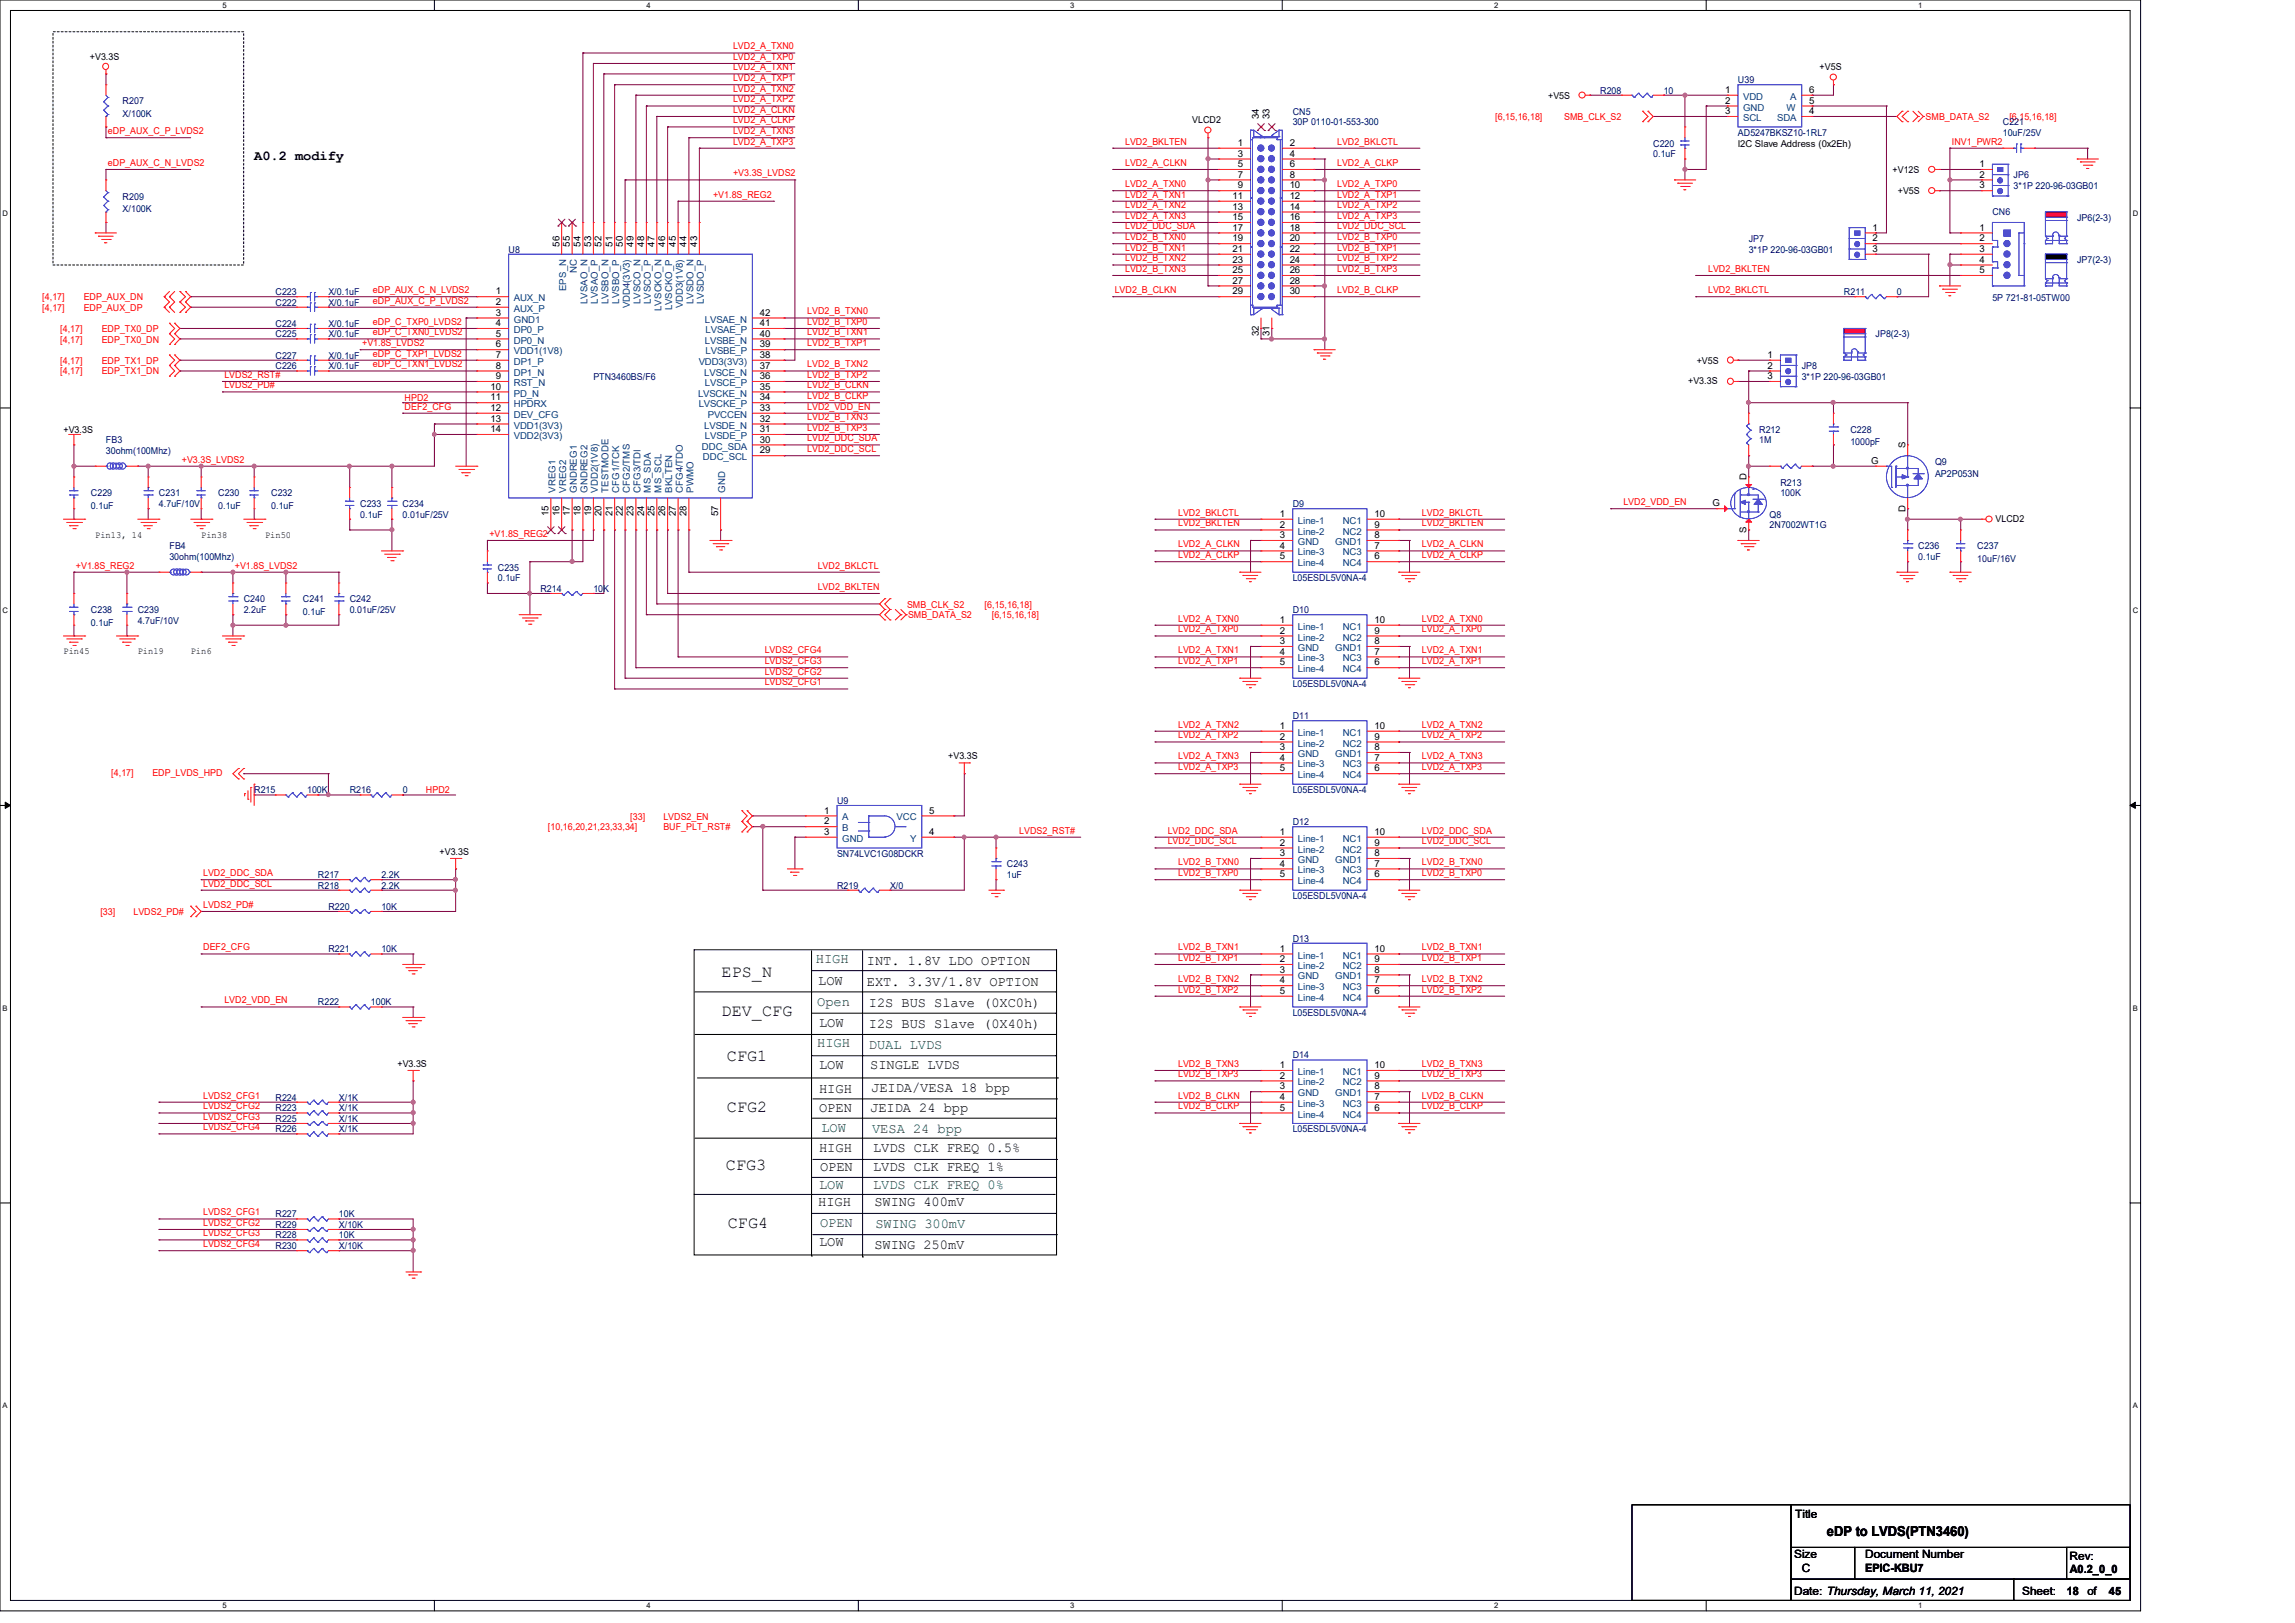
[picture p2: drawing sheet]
<svg xmlns="http://www.w3.org/2000/svg" width="297mm" height="210mm" viewBox="0 0 297 210" stroke-linecap="round" stroke-linejoin="round" font-family="sans-serif">
<defs><g id="words">
<g font-size="2.2">
<text x="93.4" y="126.4">EPS_N</text>
<text x="93.4" y="131.5">DEV_CFG</text>
<text x="94.1" y="137.3">CFG1</text>
<text x="94.1" y="143.8">CFG2</text>
<text x="93.9" y="151.4">CFG3</text>
<text x="94.2" y="159">CFG4</text>
</g>
<g font-size="1.8">
<text x="32.9" y="20.7">A0.2 modify</text>
<text x="112.2" y="124.8">INT. 1.8V LDO OPTION</text>
<text x="105.9" y="127.4">LOW</text>
<text x="112.2" y="127.6">EXT. 3.3V/1.8V OPTION</text>
<text x="112.4" y="130.3">I2S BUS Slave (0XC0h)</text>
<text x="106" y="132.9">LOW</text>
<text x="112.4" y="133.1">I2S BUS Slave (0X40h)</text>
<text x="106" y="143.9">OPEN</text>
<text x="106" y="138.4">LOW</text>
<text x="106" y="141.4">HIGH</text>
<text x="112.6" y="138.4">SINGLE LVDS</text>
<text x="112.6" y="143.9">JEIDA 24 bpp</text>
<text x="112.7" y="141.3">JEIDA/VESA 18 bpp</text>
<text x="106" y="149.1">HIGH</text>
<text x="113" y="149.1">LVDS CLK FREQ 0.5%</text>
<text x="106.1" y="151.6">OPEN</text>
<text x="113" y="151.6">LVDS CLK FREQ 1%</text>
<text x="105.9" y="156.1">HIGH</text>
<text x="106" y="161.3">LOW</text>
<text x="113.2" y="156.1">SWING 400mV</text>
<text x="113.2" y="161.6">SWING 250mV</text>
<text x="236.4" y="198.7">eDP to LVDS(PTN3460)</text>
</g>
<g font-size="1.8" fill="#008000">
<text x="105.6" y="124.7">HIGH</text>
<text x="105.7" y="130.2">Open</text>
<text x="105.7" y="135.5">HIGH</text>
<text x="112.4" y="135.7">DUAL LVDS</text>
<text x="106.3" y="146.5">LOW</text>
<text x="112.9" y="146.6">VESA 24 bpp</text>
<text x="106" y="153.9">LOW</text>
<text x="113" y="153.9">LVDS CLK FREQ 0%</text>
<text x="106.1" y="158.8">OPEN</text>
<text x="113.3" y="159">SWING 300mV</text>
</g>
<g font-size="1.5">
<text x="232.3" y="196.4">Title</text>
<text x="232.2" y="201.6">Size</text>
<text x="233.2" y="203.4">C</text>
<text x="241.4" y="201.6">Document Number</text>
<text x="241.4" y="203.4">EPIC-KBU7</text>
<text x="267.8" y="201.8">Rev:</text>
<text x="267.9" y="203.5">A0.2_0_0</text>
<text x="232.2" y="206.4">Date: Thursday, March 11, 2021</text>
<text x="261.7" y="206.4">Sheet:</text>
<text x="267.5" y="206.4">18</text>
<text x="270.2" y="206.4">of</text>
<text x="272.9" y="206.4">45</text>
</g>
<g font-size="1.2">
<text x="11.6" y="7.7">+V3.3S</text>
<text x="235.5" y="9.1">+V5S</text>
<text x="154.3" y="16">VLCD2</text>
<text x="162.9" y="15.5" transform="rotate(-90 162.9 15.5)">34</text>
<text x="164.3" y="15.5" transform="rotate(-90 164.3 15.5)">33</text>
<text x="200.4" y="12.8">+V5S</text>
<text x="223.3" y="12">1</text>
<text x="223.3" y="14.8">3</text>
<text x="223.3" y="13.4">2</text>
<text x="234.1" y="14.8">4</text>
<text x="234.1" y="13.4">5</text>
<text x="234.1" y="12">6</text>
<text x="160.2" y="18.9">1</text>
<text x="160.2" y="20.3">3</text>
<text x="160.2" y="21.6">5</text>
<text x="160.2" y="23">7</text>
<text x="166.9" y="18.9">2</text>
<text x="166.9" y="20.3">4</text>
<text x="166.9" y="21.6">6</text>
<text x="166.9" y="23">8</text>
<text x="224.9" y="19">I2C Slave Address (0x2Eh)</text>
<text x="244.9" y="22.4">+V12S</text>
<text x="256.2" y="21.6">1</text>
<text x="256.2" y="23">2</text>
<text x="159.5" y="25.7">11</text>
<text x="159.5" y="27.1">13</text>
<text x="159.5" y="28.5">15</text>
<text x="159.5" y="29.8">17</text>
<text x="160.2" y="24.4">9</text>
<text x="166.9" y="24.4">10</text>
<text x="166.9" y="25.7">12</text>
<text x="166.9" y="27.1">14</text>
<text x="166.9" y="28.5">16</text>
<text x="166.9" y="29.8">18</text>
<text x="242.3" y="29.8">1</text>
<text x="245.6" y="25.1">+V5S</text>
<text x="256.2" y="29.8">1</text>
<text x="256.2" y="24.4">3</text>
<text x="72.4" y="31.9" transform="rotate(-90 72.4 31.9)">56</text>
<text x="73.7" y="31.9" transform="rotate(-90 73.7 31.9)">55</text>
<text x="75.1" y="31.9" transform="rotate(-90 75.1 31.9)">54</text>
<text x="76.5" y="31.9" transform="rotate(-90 76.5 31.9)">53</text>
<text x="77.9" y="31.9" transform="rotate(-90 77.9 31.9)">52</text>
<text x="79.2" y="31.9" transform="rotate(-90 79.2 31.9)">51</text>
<text x="80.6" y="31.9" transform="rotate(-90 80.6 31.9)">50</text>
<text x="82" y="31.9" transform="rotate(-90 82 31.9)">49</text>
<text x="83.4" y="31.9" transform="rotate(-90 83.4 31.9)">48</text>
<text x="84.7" y="31.9" transform="rotate(-90 84.7 31.9)">47</text>
<text x="86.1" y="31.9" transform="rotate(-90 86.1 31.9)">46</text>
<text x="87.5" y="31.9" transform="rotate(-90 87.5 31.9)">45</text>
<text x="88.9" y="31.9" transform="rotate(-90 88.9 31.9)">44</text>
<text x="90.2" y="31.9" transform="rotate(-90 90.2 31.9)">43</text>
<text x="159.5" y="31.2">19</text>
<text x="159.5" y="32.6">21</text>
<text x="159.5" y="34">23</text>
<text x="159.5" y="35.3">25</text>
<text x="166.9" y="31.2">20</text>
<text x="166.9" y="32.6">22</text>
<text x="166.9" y="34">24</text>
<text x="166.9" y="35.3">26</text>
<text x="242.3" y="31.2">2</text>
<text x="242.3" y="32.6">3</text>
<text x="256.2" y="31.2">2</text>
<text x="256.2" y="32.6">3</text>
<text x="256.2" y="34">4</text>
<text x="256.2" y="35.3">5</text>
<text x="64.2" y="38.1">1</text>
<text x="64.2" y="39.5">2</text>
<text x="64.2" y="40.9">3</text>
<text x="98.3" y="40.9">42</text>
<text x="159.5" y="36.7">27</text>
<text x="159.5" y="38.1">29</text>
<text x="166.9" y="36.7">28</text>
<text x="166.9" y="38.1">30</text>
<text x="64.2" y="45">6</text>
<text x="64.2" y="42.2">4</text>
<text x="64.2" y="43.6">5</text>
<text x="64.2" y="47.7">8</text>
<text x="64.2" y="46.3">7</text>
<text x="98.3" y="46.3">38</text>
<text x="98.3" y="47.7">37</text>
<text x="98.3" y="45">39</text>
<text x="98.3" y="42.2">41</text>
<text x="98.3" y="43.6">40</text>
<text x="162.9" y="43.5" transform="rotate(-90 162.9 43.5)">32</text>
<text x="164.3" y="43.5" transform="rotate(-90 164.3 43.5)">31</text>
<text x="219.6" y="47.1">+V5S</text>
<text x="228.8" y="46.3">1</text>
<text x="228.8" y="47.7">2</text>
<text x="63.5" y="51.8">11</text>
<text x="63.5" y="50.4">10</text>
<text x="63.5" y="53.2">12</text>
<text x="64.2" y="49.1">9</text>
<text x="98.3" y="53.2">33</text>
<text x="98.3" y="51.8">34</text>
<text x="98.3" y="50.4">35</text>
<text x="98.3" y="49.1">36</text>
<text x="218.5" y="49.7">+V3.3S</text>
<text x="228.8" y="49.1">3</text>
<text x="8.2" y="56">+V3.3S</text>
<text x="63.5" y="54.6">13</text>
<text x="63.5" y="55.9">14</text>
<text x="98.3" y="58.7">29</text>
<text x="98.3" y="55.9">31</text>
<text x="98.3" y="54.6">32</text>
<text x="98.3" y="57.3">30</text>
<text x="246.6" y="58" transform="rotate(-90 246.6 58)">S</text>
<text x="221.6" y="65.5">G</text>
<text x="226" y="62.1" transform="rotate(-90 226 62.1)">D</text>
<text x="242.2" y="60">G</text>
<text x="12.3" y="69.6">Pin13, 14</text>
<text x="26" y="69.6">Pin38</text>
<text x="34.3" y="69.6">Pin50</text>
<text x="71" y="66.8" transform="rotate(-90 71 66.8)">15</text>
<text x="72.4" y="66.8" transform="rotate(-90 72.4 66.8)">16</text>
<text x="73.7" y="66.8" transform="rotate(-90 73.7 66.8)">17</text>
<text x="75.1" y="66.8" transform="rotate(-90 75.1 66.8)">18</text>
<text x="76.5" y="66.8" transform="rotate(-90 76.5 66.8)">19</text>
<text x="77.9" y="66.8" transform="rotate(-90 77.9 66.8)">20</text>
<text x="79.2" y="66.8" transform="rotate(-90 79.2 66.8)">21</text>
<text x="80.6" y="66.8" transform="rotate(-90 80.6 66.8)">22</text>
<text x="82" y="66.8" transform="rotate(-90 82 66.8)">23</text>
<text x="83.4" y="66.8" transform="rotate(-90 83.4 66.8)">24</text>
<text x="84.7" y="66.8" transform="rotate(-90 84.7 66.8)">25</text>
<text x="86.1" y="66.8" transform="rotate(-90 86.1 66.8)">26</text>
<text x="87.5" y="66.8" transform="rotate(-90 87.5 66.8)">27</text>
<text x="88.9" y="66.8" transform="rotate(-90 88.9 66.8)">28</text>
<text x="93" y="66.8" transform="rotate(-90 93 66.8)">57</text>
<text x="165.6" y="66.9">1</text>
<text x="165.6" y="68.3">2</text>
<text x="165.6" y="69.6">3</text>
<text x="165.6" y="71">4</text>
<text x="177.9" y="68.3">9</text>
<text x="177.9" y="71">7</text>
<text x="177.9" y="66.9">10</text>
<text x="177.9" y="69.6">8</text>
<text x="226" y="69" transform="rotate(-90 226 69)">S</text>
<text x="246.6" y="66.3" transform="rotate(-90 246.6 66.3)">D</text>
<text x="258.3" y="67.5">VLCD2</text>
<text x="165.6" y="72.4">5</text>
<text x="177.9" y="72.4">6</text>
<text x="165.6" y="80.6">1</text>
<text x="165.6" y="82">2</text>
<text x="165.6" y="83.4">3</text>
<text x="177.9" y="82">9</text>
<text x="177.9" y="80.6">10</text>
<text x="177.9" y="83.4">8</text>
<text x="8.2" y="84.7">Pin45</text>
<text x="17.8" y="84.7">Pin19</text>
<text x="24.7" y="84.7">Pin6</text>
<text x="165.6" y="84.7">4</text>
<text x="165.6" y="86.1">5</text>
<text x="177.9" y="84.7">7</text>
<text x="177.9" y="86.1">6</text>
<text x="165.6" y="94.3">1</text>
<text x="165.6" y="95.7">2</text>
<text x="177.9" y="95.7">9</text>
<text x="177.9" y="94.3">10</text>
<text x="122.7" y="98.3">+V3.3S</text>
<text x="165.6" y="97.1">3</text>
<text x="165.6" y="98.4">4</text>
<text x="165.6" y="99.8">5</text>
<text x="177.9" y="98.4">7</text>
<text x="177.9" y="99.8">6</text>
<text x="177.9" y="97.1">8</text>
<text x="106.7" y="105.3">1</text>
<text x="106.7" y="106.7">2</text>
<text x="120.3" y="105.3">5</text>
<text x="56.9" y="110.6">+V3.3S</text>
<text x="106.7" y="108">3</text>
<text x="120.3" y="108">4</text>
<text x="165.6" y="108">1</text>
<text x="165.6" y="109.4">2</text>
<text x="165.6" y="110.8">3</text>
<text x="165.6" y="112.1">4</text>
<text x="165.6" y="113.5">5</text>
<text x="177.9" y="109.4">9</text>
<text x="177.9" y="112.1">7</text>
<text x="177.9" y="113.5">6</text>
<text x="177.9" y="108">10</text>
<text x="177.9" y="110.8">8</text>
<text x="165.6" y="123.1">1</text>
<text x="165.6" y="124.5">2</text>
<text x="165.6" y="125.9">3</text>
<text x="177.9" y="124.5">9</text>
<text x="177.9" y="123.1">10</text>
<text x="177.9" y="125.9">8</text>
<text x="165.6" y="127.3">4</text>
<text x="165.6" y="128.6">5</text>
<text x="177.9" y="127.3">7</text>
<text x="177.9" y="128.6">6</text>
<text x="51.4" y="138">+V3.3S</text>
<text x="165.6" y="138.2">1</text>
<text x="165.6" y="139.6">2</text>
<text x="165.6" y="141">3</text>
<text x="165.6" y="142.3">4</text>
<text x="165.6" y="143.7">5</text>
<text x="177.9" y="139.6">9</text>
<text x="177.9" y="142.3">7</text>
<text x="177.9" y="143.7">6</text>
<text x="177.9" y="138.2">10</text>
<text x="177.9" y="141">8</text>
</g>
<g font-size="1.2" fill="#f00">
<text x="94.9" y="11.9">LVD2_A_TXN2</text>
<text x="94.9" y="10.5">LVD2_A_TXP1</text>
<text x="94.9" y="9.1">LVD2_A_TXN1</text>
<text x="94.9" y="7.7">LVD2_A_TXP0</text>
<text x="94.9" y="6.4">LVD2_A_TXN0</text>
<text x="14" y="17.4">eDP_AUX_C_P_LVDS2</text>
<text x="94.9" y="17.4">LVD2_A_TXN3</text>
<text x="94.9" y="16">LVD2_A_CLKP</text>
<text x="94.9" y="14.6">LVD2_A_CLKN</text>
<text x="94.9" y="13.3">LVD2_A_TXP2</text>
<text x="193.5" y="15.5">[6,15,16,18]</text>
<text x="202.4" y="15.5">SMB_CLK_S2</text>
<text x="249.2" y="15.5">SMB_DATA_S2</text>
<text x="260.1" y="15.5">[6,15,16,18]</text>
<text x="14" y="21.5">eDP_AUX_C_N_LVDS2</text>
<text x="94.9" y="18.7">LVD2_A_TXP3</text>
<text x="94.9" y="22.8">+V3.3S_LVDS2</text>
<text x="145.6" y="21.5">LVD2_A_CLKN</text>
<text x="145.6" y="18.7">LVD2_BKLTEN</text>
<text x="173.1" y="21.5">LVD2_A_CLKP</text>
<text x="173.1" y="18.7">LVD2_BKLCTL</text>
<text x="252.6" y="18.7">INV1_PWR2</text>
<text x="92.3" y="25.6">+V1.8S_REG2</text>
<text x="145.6" y="24.2">LVD2_A_TXN0</text>
<text x="145.6" y="28.3">LVD2_A_TXN3</text>
<text x="145.6" y="27">LVD2_A_TXN2</text>
<text x="145.6" y="25.6">LVD2_A_TXN1</text>
<text x="145.6" y="29.7">LVD2_DDC_SDA</text>
<text x="173.1" y="24.2">LVD2_A_TXP0</text>
<text x="173.1" y="28.3">LVD2_A_TXP3</text>
<text x="173.1" y="27">LVD2_A_TXP2</text>
<text x="173.1" y="25.6">LVD2_A_TXP1</text>
<text x="173.1" y="29.7">LVD2_DDC_SCL</text>
<text x="145.6" y="31.1">LVD2_B_TXN0</text>
<text x="145.6" y="32.4">LVD2_B_TXN1</text>
<text x="145.6" y="33.8">LVD2_B_TXN2</text>
<text x="145.6" y="35.2">LVD2_B_TXN3</text>
<text x="173.1" y="32.4">LVD2_B_TXP1</text>
<text x="173.1" y="31.1">LVD2_B_TXP0</text>
<text x="173.1" y="35.2">LVD2_B_TXP3</text>
<text x="173.1" y="33.8">LVD2_B_TXP2</text>
<text x="221.1" y="35.2">LVD2_BKLTEN</text>
<text x="5.5" y="38.9">[4,17]</text>
<text x="5.5" y="40.2">[4,17]</text>
<text x="10.8" y="38.9">EDP_AUX_DN</text>
<text x="10.8" y="40.2">EDP_AUX_DP</text>
<text x="48.3" y="37.9">eDP_AUX_C_N_LVDS2</text>
<text x="48.3" y="39.3">eDP_AUX_C_P_LVDS2</text>
<text x="104.5" y="40.7">LVD2_B_TXN0</text>
<text x="144.3" y="37.9">LVD2_B_CLKN</text>
<text x="173.1" y="37.9">LVD2_B_CLKP</text>
<text x="221.1" y="37.9">LVD2_BKLCTL</text>
<text x="7.8" y="43">[4,17]</text>
<text x="7.8" y="44.3">[4,17]</text>
<text x="7.8" y="47.1">[4,17]</text>
<text x="13.2" y="43">EDP_TX0_DP</text>
<text x="13.2" y="44.3">EDP_TX0_DN</text>
<text x="13.2" y="47.1">EDP_TX1_DP</text>
<text x="46.9" y="44.8">+V1.8S_LVDS2</text>
<text x="48.3" y="42">eDP_C_TXP0_LVDS2</text>
<text x="48.3" y="43.4">eDP_C_TXN0_LVDS2</text>
<text x="48.3" y="46.1">eDP_C_TXP1_LVDS2</text>
<text x="48.3" y="47.5">eDP_C_TXN1_LVDS2</text>
<text x="104.5" y="42">LVD2_B_TXP0</text>
<text x="104.5" y="43.4">LVD2_B_TXN1</text>
<text x="104.5" y="44.8">LVD2_B_TXP1</text>
<text x="104.5" y="47.5">LVD2_B_TXN2</text>
<text x="7.8" y="48.4">[4,17]</text>
<text x="13.2" y="48.4">EDP_TX1_DN</text>
<text x="29" y="50.2">LVDS2_PD#</text>
<text x="29" y="48.9">LVDS2_RST#</text>
<text x="52.4" y="51.9">HPD2</text>
<text x="52.4" y="53">DEF2_CFG</text>
<text x="104.5" y="48.9">LVD2_B_TXP2</text>
<text x="104.5" y="50.2">LVD2_B_CLKN</text>
<text x="104.5" y="51.6">LVD2_B_CLKP</text>
<text x="104.5" y="53">LVD2_VDD_EN</text>
<text x="23.5" y="59.9">+V3.3S_LVDS2</text>
<text x="104.5" y="54.4">LVD2_B_TXN3</text>
<text x="104.5" y="55.8">LVD2_B_TXP3</text>
<text x="104.5" y="57.1">LVD2_DDC_SDA</text>
<text x="104.5" y="58.5">LVD2_DDC_SCL</text>
<text x="210.1" y="65.4">LVD2_VDD_EN</text>
<text x="63.3" y="69.5">+V1.8S_REG2</text>
<text x="152.5" y="70.8">LVD2_A_CLKN</text>
<text x="152.5" y="66.7">LVD2_BKLCTL</text>
<text x="152.5" y="68.1">LVD2_BKLTEN</text>
<text x="184" y="70.8">LVD2_A_CLKN</text>
<text x="184" y="66.7">LVD2_BKLCTL</text>
<text x="184" y="68.1">LVD2_BKLTEN</text>
<text x="9.8" y="73.6">+V1.8S_REG2</text>
<text x="30.4" y="73.6">+V1.8S_LVDS2</text>
<text x="105.8" y="73.6">LVD2_BKLCTL</text>
<text x="105.8" y="76.3">LVD2_BKLTEN</text>
<text x="152.5" y="72.2">LVD2_A_CLKP</text>
<text x="184" y="72.2">LVD2_A_CLKP</text>
<text x="117.4" y="78.6">SMB_CLK_S2</text>
<text x="117.5" y="80">SMB_DATA_S2</text>
<text x="127.4" y="78.6">[6,15,16,18]</text>
<text x="128.4" y="80">[6,15,16,18]</text>
<text x="152.5" y="80.4">LVD2_A_TXN0</text>
<text x="152.5" y="81.8">LVD2_A_TXP0</text>
<text x="184" y="80.4">LVD2_A_TXN0</text>
<text x="184" y="81.8">LVD2_A_TXP0</text>
<text x="99" y="84.5">LVDS2_CFG4</text>
<text x="99" y="85.9">LVDS2_CFG3</text>
<text x="99" y="87.3">LVDS2_CFG2</text>
<text x="99" y="88.7">LVDS2_CFG1</text>
<text x="152.5" y="84.5">LVD2_A_TXN1</text>
<text x="152.5" y="85.9">LVD2_A_TXP1</text>
<text x="184" y="84.5">LVD2_A_TXN1</text>
<text x="184" y="85.9">LVD2_A_TXP1</text>
<text x="152.5" y="94.1">LVD2_A_TXN2</text>
<text x="152.5" y="95.5">LVD2_A_TXP2</text>
<text x="184" y="94.1">LVD2_A_TXN2</text>
<text x="184" y="95.5">LVD2_A_TXP2</text>
<text x="14.4" y="100.4">[4,17]</text>
<text x="19.7" y="100.4">EDP_LVDS_HPD</text>
<text x="152.5" y="98.3">LVD2_A_TXN3</text>
<text x="152.5" y="99.7">LVD2_A_TXP3</text>
<text x="184" y="98.3">LVD2_A_TXN3</text>
<text x="184" y="99.7">LVD2_A_TXP3</text>
<text x="55.1" y="102.6">HPD2</text>
<text x="70.9" y="107.4">[10,16,20,21,23,33,34]</text>
<text x="81.6" y="106">[33]</text>
<text x="85.8" y="107.4">BUF_PLT_RST#</text>
<text x="85.8" y="106">LVDS2_EN</text>
<text x="131.9" y="107.9">LVDS2_RST#</text>
<text x="151.1" y="107.9">LVD2_DDC_SDA</text>
<text x="184" y="107.9">LVD2_DDC_SDA</text>
<text x="26.3" y="113.4">LVD2_DDC_SDA</text>
<text x="151.1" y="109.3">LVD2_DDC_SCL</text>
<text x="152.5" y="112">LVD2_B_TXN0</text>
<text x="152.5" y="113.4">LVD2_B_TXP0</text>
<text x="184" y="112">LVD2_B_TXN0</text>
<text x="184" y="113.4">LVD2_B_TXP0</text>
<text x="184" y="109.3">LVD2_DDC_SCL</text>
<text x="13" y="118.4">[33]</text>
<text x="17.3" y="118.4">LVDS2_PD#</text>
<text x="26.3" y="114.7">LVD2_DDC_SCL</text>
<text x="26.3" y="117.5">LVDS2_PD#</text>
<text x="26.3" y="123">DEF2_CFG</text>
<text x="152.5" y="123">LVD2_B_TXN1</text>
<text x="152.5" y="124.3">LVD2_B_TXP1</text>
<text x="184" y="123">LVD2_B_TXN1</text>
<text x="184" y="124.3">LVD2_B_TXP1</text>
<text x="29" y="129.8">LVD2_VDD_EN</text>
<text x="152.5" y="127.1">LVD2_B_TXN2</text>
<text x="152.5" y="128.4">LVD2_B_TXP2</text>
<text x="184" y="127.1">LVD2_B_TXN2</text>
<text x="184" y="128.4">LVD2_B_TXP2</text>
<text x="26.3" y="142.2">LVDS2_CFG1</text>
<text x="26.3" y="143.6">LVDS2_CFG2</text>
<text x="152.5" y="142.2">LVD2_B_CLKN</text>
<text x="152.5" y="143.6">LVD2_B_CLKP</text>
<text x="152.5" y="138">LVD2_B_TXN3</text>
<text x="152.5" y="139.4">LVD2_B_TXP3</text>
<text x="184" y="142.2">LVD2_B_CLKN</text>
<text x="184" y="143.6">LVD2_B_CLKP</text>
<text x="184" y="138">LVD2_B_TXN3</text>
<text x="184" y="139.4">LVD2_B_TXP3</text>
<text x="26.3" y="144.9">LVDS2_CFG3</text>
<text x="26.3" y="146.3">LVDS2_CFG4</text>
<text x="26.3" y="160">LVDS2_CFG3</text>
<text x="26.3" y="161.4">LVDS2_CFG4</text>
<text x="26.3" y="157.3">LVDS2_CFG1</text>
<text x="26.3" y="158.6">LVDS2_CFG2</text>
</g>
<g font-size="1.2" fill="#000080">
<text x="224.9" y="10.7">U39</text>
<text x="15.9" y="13.5">R207</text>
<text x="15.9" y="15.1">X/100K</text>
<text x="167.3" y="14.9">CN5</text>
<text x="167.3" y="16.2">30P 0110-01-553-300</text>
<text x="207.1" y="12.1">R208</text>
<text x="215.3" y="12.1">10</text>
<text x="224.9" y="17.6">AD5247BKSZ10-1RL7</text>
<text x="259.2" y="16.2">C221</text>
<text x="259.2" y="17.6">10uF/25V</text>
<text x="213.9" y="19">C220</text>
<text x="213.9" y="20.3">0.1uF</text>
<text x="260.6" y="23.1">JP6</text>
<text x="15.9" y="25.8">R209</text>
<text x="15.9" y="27.5">X/100K</text>
<text x="257.8" y="27.9">CN6</text>
<text x="260.6" y="24.4">3*1P 220-96-03GB01</text>
<text x="268.8" y="28.6">JP6(2-3)</text>
<text x="65.8" y="32.7">U8</text>
<text x="226.3" y="31.3">JP7</text>
<text x="226.3" y="32.7">3*1P 220-96-03GB01</text>
<text x="268.8" y="34">JP7(2-3)</text>
<text x="35.6" y="39.5">C222</text>
<text x="35.6" y="38.1">C223</text>
<text x="42.5" y="39.5">X/0.1uF</text>
<text x="42.5" y="38.1">X/0.1uF</text>
<text x="238.6" y="38.1">R211</text>
<text x="245.5" y="38.1">0</text>
<text x="257.8" y="39">5P 721-81-05TW00</text>
<text x="35.6" y="43.6">C225</text>
<text x="35.6" y="46.4">C227</text>
<text x="35.6" y="47.8">C226</text>
<text x="35.6" y="42.3">C224</text>
<text x="42.5" y="43.6">X/0.1uF</text>
<text x="42.5" y="46.4">X/0.1uF</text>
<text x="42.5" y="47.8">X/0.1uF</text>
<text x="42.5" y="42.3">X/0.1uF</text>
<text x="233.2" y="47.8">JP8</text>
<text x="242.7" y="43.6">JP8(2-3)</text>
<text x="76.8" y="49.1">PTN3460BS/F6</text>
<text x="233.2" y="49.1">3*1P 220-96-03GB01</text>
<text x="13.7" y="57.4">FB3</text>
<text x="13.7" y="58.7">30ohm(100Mhz)</text>
<text x="227.7" y="56">R212</text>
<text x="227.7" y="57.4">1M</text>
<text x="239.5" y="56">C228</text>
<text x="239.5" y="57.6">1000pF</text>
<text x="11.8" y="64.2">C229</text>
<text x="11.8" y="65.9">0.1uF</text>
<text x="20.6" y="64.2">C231</text>
<text x="20.6" y="65.6">4.7uF/10V</text>
<text x="28.2" y="64.2">C230</text>
<text x="28.2" y="65.9">0.1uF</text>
<text x="35.1" y="64.2">C232</text>
<text x="35.1" y="65.9">0.1uF</text>
<text x="46.6" y="65.6">C233</text>
<text x="52.1" y="65.6">C234</text>
<text x="167.3" y="65.6">D9</text>
<text x="230.4" y="62.9">R213</text>
<text x="230.4" y="64.2">100K</text>
<text x="250.4" y="60.1">Q9</text>
<text x="250.4" y="61.8">AP2P053N</text>
<text x="21.9" y="71.1">FB4</text>
<text x="46.6" y="67">0.1uF</text>
<text x="52.1" y="67">0.01uF/25V</text>
<text x="229" y="67">Q8</text>
<text x="229" y="68.3">2N7002WT1G</text>
<text x="248.2" y="71.1">C236</text>
<text x="255.9" y="71.1">C237</text>
<text x="21.9" y="72.4">30ohm(100Mhz)</text>
<text x="31.5" y="77.9">C240</text>
<text x="39.2" y="77.9">C241</text>
<text x="45.3" y="77.9">C242</text>
<text x="64.4" y="73.8">C235</text>
<text x="64.4" y="75.2">0.1uF</text>
<text x="69.9" y="76.6">R214</text>
<text x="76.8" y="76.6">10K</text>
<text x="167.3" y="75.2">L05ESDL5V0NA-4</text>
<text x="248.2" y="72.4">0.1uF</text>
<text x="255.9" y="72.7">10uF/16V</text>
<text x="11.8" y="79.3">C238</text>
<text x="11.8" y="80.9">0.1uF</text>
<text x="17.8" y="79.3">C239</text>
<text x="17.8" y="80.7">4.7uF/10V</text>
<text x="31.5" y="79.3">2.2uF</text>
<text x="39.2" y="79.6">0.1uF</text>
<text x="45.3" y="79.3">0.01uF/25V</text>
<text x="167.3" y="79.3">D10</text>
<text x="167.3" y="88.9">L05ESDL5V0NA-4</text>
<text x="167.3" y="93">D11</text>
<text x="32.9" y="102.6">R215</text>
<text x="39.8" y="102.6">100K</text>
<text x="45.3" y="102.6">R216</text>
<text x="52.1" y="102.6">0</text>
<text x="108.3" y="104">U9</text>
<text x="167.3" y="106.7">D12</text>
<text x="167.3" y="102.6">L05ESDL5V0NA-4</text>
<text x="41.1" y="113.6">R217</text>
<text x="49.4" y="113.6">2.2K</text>
<text x="108.3" y="110.9">SN74LVC1G08DCKR</text>
<text x="130.3" y="112.2">C243</text>
<text x="130.3" y="113.6">1uF</text>
<text x="41.1" y="115">R218</text>
<text x="42.5" y="117.7">R220</text>
<text x="49.4" y="117.7">10K</text>
<text x="49.4" y="115">2.2K</text>
<text x="108.3" y="115">R219</text>
<text x="115.2" y="115">X/0</text>
<text x="167.3" y="116.3">L05ESDL5V0NA-4</text>
<text x="42.5" y="123.2">R221</text>
<text x="49.4" y="123.2">10K</text>
<text x="167.3" y="121.8">D13</text>
<text x="41.1" y="130">R222</text>
<text x="48" y="130">100K</text>
<text x="167.3" y="131.4">L05ESDL5V0NA-4</text>
<text x="167.3" y="136.9">D14</text>
<text x="35.6" y="143.8">R223</text>
<text x="35.6" y="142.4">R224</text>
<text x="43.9" y="143.8">X/1K</text>
<text x="43.9" y="142.4">X/1K</text>
<text x="35.6" y="145.2">R225</text>
<text x="35.6" y="146.5">R226</text>
<text x="43.9" y="145.2">X/1K</text>
<text x="43.9" y="146.5">X/1K</text>
<text x="167.3" y="146.5">L05ESDL5V0NA-4</text>
<text x="35.6" y="157.5">R227</text>
<text x="35.6" y="161.6">R230</text>
<text x="35.6" y="160.2">R228</text>
<text x="35.6" y="158.9">R229</text>
<text x="43.9" y="157.5">10K</text>
<text x="43.9" y="161.6">X/10K</text>
<text x="43.9" y="160.2">10K</text>
<text x="43.9" y="158.9">X/10K</text>
</g>
<g font-size="1.2" fill="#004080">
<text x="225.6" y="12.9">VDD</text>
<text x="225.6" y="15.7">SCL</text>
<text x="225.6" y="14.3">GND</text>
<text x="230" y="15.7">SDA</text>
<text x="231.2" y="14.3">W</text>
<text x="231.7" y="12.9">A</text>
<text x="74.6" y="35.3" transform="rotate(-90 74.6 35.3)">NC</text>
<text x="66.5" y="39">AUX_N</text>
<text x="66.5" y="40.3">AUX_P</text>
<text x="66.5" y="41.7">GND1</text>
<text x="73.3" y="37.7" transform="rotate(-90 73.3 37.7)">EPS_N</text>
<text x="76" y="39.3" transform="rotate(-90 76 39.3)">LVSAO_N</text>
<text x="77.4" y="39.3" transform="rotate(-90 77.4 39.3)">LVSAO_P</text>
<text x="78.7" y="39.3" transform="rotate(-90 78.7 39.3)">LVSBO_N</text>
<text x="80.1" y="39.3" transform="rotate(-90 80.1 39.3)">LVSBO_P</text>
<text x="81.5" y="39.9" transform="rotate(-90 81.5 39.9)">VDD4(3V3)</text>
<text x="82.9" y="39.4" transform="rotate(-90 82.9 39.4)">LVSCO_N</text>
<text x="84.2" y="39.3" transform="rotate(-90 84.2 39.3)">LVSCO_P</text>
<text x="85.6" y="40.2" transform="rotate(-90 85.6 40.2)">LVSCKO_N</text>
<text x="87" y="40.2" transform="rotate(-90 87 40.2)">LVSCKO_P</text>
<text x="88.3" y="39.9" transform="rotate(-90 88.3 39.9)">VDD3(1V8)</text>
<text x="89.7" y="39.4" transform="rotate(-90 89.7 39.4)">LVSDO_N</text>
<text x="91.1" y="39.3" transform="rotate(-90 91.1 39.3)">LVSDO_P</text>
<text x="91.2" y="41.7">LVSAE_N</text>
<text x="66.5" y="45.8">VDD1(1V8)</text>
<text x="66.5" y="43.1">DP0_P</text>
<text x="66.5" y="44.4">DP0_N</text>
<text x="66.5" y="47.2">DP1_P</text>
<text x="90.4" y="47.2">VDD3(3V3)</text>
<text x="91.2" y="44.4">LVSBE_N</text>
<text x="91.3" y="45.8">LVSBE_P</text>
<text x="91.3" y="43.1">LVSAE_P</text>
<text x="66.5" y="50">RST_N</text>
<text x="66.5" y="48.6">DP1_N</text>
<text x="66.5" y="52.7">HPDRX</text>
<text x="66.5" y="51.3">PD_N</text>
<text x="90.3" y="51.3">LVSCKE_N</text>
<text x="90.4" y="52.7">LVSCKE_P</text>
<text x="91.1" y="48.6">LVSCE_N</text>
<text x="91.2" y="50">LVSCE_P</text>
<text x="66.5" y="54.1">DEV_CFG</text>
<text x="66.5" y="55.5">VDD1(3V3)</text>
<text x="66.5" y="56.8">VDD2(3V3)</text>
<text x="90.8" y="58.2">DDC_SDA</text>
<text x="91" y="59.6">DDC_SCL</text>
<text x="91.1" y="55.5">LVSDE_N</text>
<text x="91.2" y="56.8">LVSDE_P</text>
<text x="91.6" y="54.1">PVCCEN</text>
<text x="71.9" y="63.8" transform="rotate(-90 71.9 63.8)">VREG1</text>
<text x="73.3" y="63.8" transform="rotate(-90 73.3 63.8)">VREG2</text>
<text x="74.6" y="63.8" transform="rotate(-90 74.6 63.8)">GNDREG1</text>
<text x="76" y="63.8" transform="rotate(-90 76 63.8)">GNDREG2</text>
<text x="77.4" y="63.8" transform="rotate(-90 77.4 63.8)">VDD2(1V8)</text>
<text x="78.7" y="63.8" transform="rotate(-90 78.7 63.8)">TESTMODE</text>
<text x="80.1" y="63.8" transform="rotate(-90 80.1 63.8)">CFG1/TCK</text>
<text x="81.5" y="63.8" transform="rotate(-90 81.5 63.8)">CFG2/TMS</text>
<text x="82.9" y="63.8" transform="rotate(-90 82.9 63.8)">CFG3/TDI</text>
<text x="84.2" y="63.8" transform="rotate(-90 84.2 63.8)">MS_SDA</text>
<text x="85.6" y="63.8" transform="rotate(-90 85.6 63.8)">MS_SCL</text>
<text x="87" y="63.8" transform="rotate(-90 87 63.8)">BKLTEN</text>
<text x="88.3" y="63.8" transform="rotate(-90 88.3 63.8)">CFG4/TDO</text>
<text x="89.7" y="63.8" transform="rotate(-90 89.7 63.8)">PWMO</text>
<text x="93.9" y="63.8" transform="rotate(-90 93.9 63.8)">GND</text>
<text x="168" y="67.8">Line-1</text>
<text x="168" y="69.2">Line-2</text>
<text x="168" y="70.5">GND</text>
<text x="168" y="71.9">Line-3</text>
<text x="172.8" y="70.5">GND1</text>
<text x="173.8" y="69.2">NC2</text>
<text x="173.8" y="71.9">NC3</text>
<text x="173.8" y="67.8">NC1</text>
<text x="168" y="73.3">Line-4</text>
<text x="173.8" y="73.3">NC4</text>
<text x="168" y="81.5">Line-1</text>
<text x="168" y="82.9">Line-2</text>
<text x="173.8" y="82.9">NC2</text>
<text x="173.8" y="81.5">NC1</text>
<text x="168" y="84.2">GND</text>
<text x="168" y="85.6">Line-3</text>
<text x="168" y="87">Line-4</text>
<text x="172.8" y="84.2">GND1</text>
<text x="173.8" y="85.6">NC3</text>
<text x="173.8" y="87">NC4</text>
<text x="168" y="95.2">Line-1</text>
<text x="173.8" y="95.2">NC1</text>
<text x="168" y="96.6">Line-2</text>
<text x="168" y="98">GND</text>
<text x="168" y="99.3">Line-3</text>
<text x="168" y="100.7">Line-4</text>
<text x="172.8" y="98">GND1</text>
<text x="173.8" y="96.6">NC2</text>
<text x="173.8" y="99.3">NC3</text>
<text x="173.8" y="100.7">NC4</text>
<text x="109" y="106.2">A</text>
<text x="109" y="107.6">B</text>
<text x="116" y="106.2">VCC</text>
<text x="109" y="108.9">GND</text>
<text x="117.8" y="108.9">Y</text>
<text x="168" y="108.9">Line-1</text>
<text x="168" y="110.3">Line-2</text>
<text x="168" y="111.7">GND</text>
<text x="168" y="113">Line-3</text>
<text x="172.8" y="111.7">GND1</text>
<text x="173.8" y="110.3">NC2</text>
<text x="173.8" y="113">NC3</text>
<text x="173.8" y="108.9">NC1</text>
<text x="168" y="114.4">Line-4</text>
<text x="173.8" y="114.4">NC4</text>
<text x="168" y="124">Line-1</text>
<text x="168" y="125.4">Line-2</text>
<text x="173.8" y="125.4">NC2</text>
<text x="173.8" y="124">NC1</text>
<text x="168" y="126.7">GND</text>
<text x="168" y="128.1">Line-3</text>
<text x="168" y="129.5">Line-4</text>
<text x="172.8" y="126.7">GND1</text>
<text x="173.8" y="128.1">NC3</text>
<text x="173.8" y="129.5">NC4</text>
<text x="168" y="139.1">Line-1</text>
<text x="168" y="140.5">Line-2</text>
<text x="168" y="141.9">GND</text>
<text x="168" y="143.2">Line-3</text>
<text x="172.8" y="141.9">GND1</text>
<text x="173.8" y="140.5">NC2</text>
<text x="173.8" y="143.2">NC3</text>
<text x="173.8" y="139.1">NC1</text>
<text x="168" y="144.6">Line-4</text>
<text x="173.8" y="144.6">NC4</text>
</g>
<g font-size="1">
<text x="28.8" y="1">5</text>
<text x="83.7" y="1">4</text>
<text x="138.5" y="1">3</text>
<text x="193.4" y="1">2</text>
<text x="248.2" y="1">1</text>
<text x=".3" y="27.9">D</text>
<text x="276" y="27.9">D</text>
<text x=".3" y="79.4">C</text>
<text x="276" y="79.4">C</text>
<text x=".3" y="130.8">B</text>
<text x="276" y="130.8">B</text>
<text x=".3" y="182.2">A</text>
<text x="276" y="182.2">A</text>
<text x="28.8" y="208.1">5</text>
<text x="83.7" y="208.1">4</text>
<text x="138.5" y="208.1">3</text>
<text x="193.4" y="208.1">2</text>
<text x="248.2" y="208.1">1</text>
</g>
</g></defs>
<path d="M0 0h277v208.4h-277zM1.4 1.4h274.3v205.7h-274.3z" fill="none" stroke="#000" stroke-width=".13"/>
<g fill="#fff">
<path d="M28.8 .1h.5v1.1h-.5z"/>
<path d="M28.8 207.2h.5v1.1h-.5z"/>
</g>
<path d="M56.2 0v1.4M56.2 207.1v1.3" fill="none" stroke="#000" stroke-width=".13"/>
<g fill="#fff">
<path d="M83.7 .1h.5v1.1h-.5z"/>
<path d="M83.7 207.2h.5v1.1h-.5z"/>
</g>
<path d="M111.1 0v1.4M111.1 207.1v1.3" fill="none" stroke="#000" stroke-width=".13"/>
<g fill="#fff">
<path d="M138.5 .1h.6v1.1h-.6z"/>
<path d="M138.5 207.2h.6v1.1h-.6z"/>
</g>
<path d="M165.9 0v1.4M165.9 207.1v1.3" fill="none" stroke="#000" stroke-width=".13"/>
<g fill="#fff">
<path d="M193.4 .1h.5v1.1h-.5z"/>
<path d="M193.4 207.2h.5v1.1h-.5z"/>
</g>
<path d="M220.8 0v1.4M220.8 207.1v1.3" fill="none" stroke="#000" stroke-width=".13"/>
<g fill="#fff">
<path d="M248.2 .1h.6v1.1h-.6z"/>
<path d="M248.2 207.2h.6v1.1h-.6z"/>
<path d="M.3 27.1h.8v1.1h-.8z"/>
<path d="M276 27.1h.7v1.1h-.7z"/>
<path d="M.3 78.5h.8v1.1h-.8z"/>
<path d="M276 78.5h.7v1.1h-.7z"/>
</g>
<path d="M0 52.8h1.4M275.7 52.8h1.3" fill="none" stroke="#000" stroke-width=".13"/>
<g fill="#fff">
<path d="M.3 129.9h.7v1.1h-.7z"/>
<path d="M276 129.9h.6v1.1h-.6z"/>
</g>
<path d="M0 104.2h1.4M275.7 104.2h1.3" fill="none" stroke="#000" stroke-width=".13"/>
<path d="M.7 103.8l.7 .4-.7 .4zM275.7 104.2l.7-.4v.8z" fill="#000" stroke="#000" stroke-width=".13"/>
<g fill="#fff">
<path d="M.3 181.4h.7v1.1h-.7z"/>
<path d="M276 181.4h.6v1.1h-.6z"/>
</g>
<g fill="none" stroke="#000" stroke-width=".13">
<path d="M89.8 122.9h46.9v39.5h-46.9zM90 128.4h46.6M90 133.9h46.6M90.3 139.5h46.6M105 123v39.5M105 125.6h31.6M105 131.1h31.6M105 136.6h31.6M111.6 123v39.6M136.6 128.4h.1M136.6 133.9h.1M136.6 125.6h.1"/>
<path d="M136.6 131.1h.1M136.6 136.6h.1M136.9 139.5h.1M0 155.7h1.4M89.8 154.6h46.6M90 147.3h46.6M105 152.4h31.6M105 157h31.6M105 144.7h31.6M105.2 150h31.5M105.2 159.8h31.5M105.2 142.2h31.5"/>
<path d="M136.4 154.6h.1M136.6 147.3h.1M136.6 152.4h.1M136.6 157h.1M136.6 144.7h.1M136.7 150h.1M136.7 159.8h.1M136.7 142.2h.1M275.7 155.7h1.3M105 162.5h.1M111.6 162.6h.1M211.2 194.7h20.6v12.4h-20.6z"/>
<path d="M231.8 194.7h43.9v5.5h-43.9zM231.8 200.2h8.2v4.1h-8.2zM231.8 204.3h28.8v2.8h-28.8zM240 200.2h35.7v4.1h-35.7zM260.6 204.3h15.1v2.8h-15.1zM267.5 200.2h8.2v4.1h-8.2z"/>
</g>
<g fill="#f00" stroke="#f00" stroke-width=".13">
<path d="M223.2 65.4l.4 .4-.4 .4z"/>
<path d="M225.9 62.7h.8l-.4 .4z"/>
<path d="M225.9 67.6l.4-.4 .4 .4z"/>
<path d="M264.7 27.4h2.8v.7h-2.8z" fill-rule="evenodd"/>
<path d="M238.6 42.5h2.8v.7h-2.8z" fill-rule="evenodd"/>
</g>
<path d="M264.7 32.9h2.8v.7h-2.8z" fill-rule="evenodd" fill="#000" stroke="#000" stroke-width=".13"/>
<path d="M6.9 4.1h24.6v30.2h-24.6z" fill="none" stroke="#000" stroke-width=".13" stroke-dasharray=".3"/>
<g fill="none" stroke="#800040" stroke-width=".13">
<path d="M13.7 9.6h.1M13.7 16.4h.1M13.7 17.8h.1M13.7 17.8h11M13.7 9.6v1.4M13.7 16.4v1.4M75.4 6.9h.1M75.4 6.9v21.9M75.4 6.9h27.5M76.8 8.2h.1M76.8 8.2v20.6M76.8 8.2h26.1"/>
<path d="M78.1 9.6h.1M78.1 9.6v19.2M78.1 9.6h24.8M79.5 11h.1M79.5 11v17.8M79.5 11h23.4M82.3 12.3h.1M82.3 12.3v16.5M82.3 12.3h20.6M83.7 13.7h.1M83.7 13.7v15.1M83.7 13.7h19.2"/>
<path d="M85 15.1h.1M85 15.1v13.7M85 15.1h17.9M86.4 16.4h.1M86.4 16.4v12.4M86.4 16.4h16.5M89.2 17.8h.1M89.2 17.8v11M89.2 17.8h13.7M90.5 19.2h.1M90.5 19.2v9.6M90.5 19.2h12.4"/>
<path d="M144 19.2h.1M144 19.2h13.7M156.3 17.8h.1M156.3 17.8v19.2M170.1 19.2h.1M170.1 19.2h13.7M205.7 12.3h.1M205.7 12.3h4.1M214 15.1h9.6M215.3 12.3h.1M215.3 12.3h8.3M218.1 12.3h.1"/>
<path d="M218.1 12.3v4.1M220.8 13.7h.1M220.8 13.7h2.8M220.8 13.7v8.2h-2.7M223.6 15.1h.1M234.5 12.3h.1M234.5 13.7h.1M234.5 15.1h.1M234.5 15.1h11M234.5 13.7h9.6M237.3 11h.1M237.3 11v1.3h-2.8"/>
<path d="M244.1 13.7h.1M244.1 13.7v16.4h-1.4M252.3 19.2h.1M252.3 19.2h6.9M252.3 19.2v10.9M263.3 19.2h.1M263.3 19.2h6.9M270.2 19.2h.1M270.2 19.2v1.4M13.7 21.9h.1M13.7 28.8h.1M13.7 21.9v1.4"/>
<path d="M13.7 28.8v1.3M13.7 21.9h11M24.7 38.4h.1M24.7 39.8h.1M24.7 38.4h13.7M24.7 39.8h13.7M42.5 38.4h.1M42.5 39.8h.1M42.5 38.4h19.2M42.5 39.8h19.2M80.9 23.3h.1M80.9 23.3v5.5"/>
<path d="M80.9 23.3h22M87.8 26h.1M87.8 26v2.8M87.8 26h12.3M100.1 26h.1M102.9 23.3h.1M102.9 23.3v23.3h-1.4M144 31.5h.1M144 32.9h.1M144 34.3h.1M144 35.6h.1M144 38.4h.1"/>
<path d="M144 24.7h.1M144 21.9h.1M144 28.8h.1M144 27.4h.1M144 26h.1M144 30.1h.1M144 26h13.7M144 31.5h13.7M144 32.9h13.7M144 34.3h13.7M144 35.6h13.7M144 38.4h13.7"/>
<path d="M144 21.9h13.7M144 30.1h13.7M144 24.7h13.7M144 28.8h13.7M144 27.4h13.7M156.3 37h.1M156.3 23.3h.1M156.3 20.6h.1M156.3 23.3h1.4M156.3 20.6h1.4M156.3 37h1.4M170.1 20.6h.1"/>
<path d="M170.1 23.3h.1M170.1 37h.1M170.1 38.4h.1M170.1 32.9h.1M170.1 31.5h.1M170.1 35.6h.1M170.1 34.3h.1M170.1 24.7h.1M170.1 21.9h.1M170.1 28.8h.1M170.1 27.4h.1M170.1 26h.1"/>
<path d="M170.1 30.1h.1M170.1 26h13.7M170.1 23.3h1.3M170.1 20.6h1.3M170.1 37h1.3M170.1 31.5h13.7M170.1 32.9h13.7M170.1 34.3h13.7M170.1 35.6h13.7M170.1 38.4h13.7M170.1 21.9h13.7M170.1 30.1h13.7"/>
<path d="M170.1 24.7h13.7M170.1 28.8h13.7M170.1 27.4h13.7M171.4 20.6h.1M171.4 23.3h.1M171.4 37h.1M171.4 20.6v24.7M218.1 21.9h.1M218.1 20.6h.1M218.1 20.6v2.7M219.5 35.6h.1M219.5 38.4h.1"/>
<path d="M219.5 35.6h34.2M219.5 38.4h20.5M242.7 31.5h.1M242.7 32.9h.1M242.7 30.1h.1M242.7 31.5h11M242.7 32.9h6.9M245.5 38.4h.1M249.6 32.9h.1M249.6 32.9v5.5h-4.1M251 21.9h.1M251 24.7h.1"/>
<path d="M251 21.9h5.5M251 24.7h5.5M252.3 32.9h.1M252.3 34.3h.1M252.3 30.1h.1M252.3 23.3h.1M252.3 23.3h4.2M252.3 32.9h1.4M252.3 34.3h1.4M252.3 32.9v4.1M252.3 30.1h1.4M9.6 57.6h.1"/>
<path d="M9.6 57.6v4.1M23.3 43.9h.1M23.3 42.5h.1M23.3 46.6h.1M23.3 48h.1M23.3 42.5h15.1M23.3 43.9h15.1M23.3 48h15.1M23.3 46.6h15.1M28.8 50.7h.1M28.8 49.4h.1M28.8 50.7h32.9"/>
<path d="M28.8 49.4h32.9M42.5 42.5h.1M42.5 43.9h.1M42.5 46.6h.1M42.5 48h.1M42.5 42.5h19.2M42.5 43.9h19.2M42.5 48h19.2M42.5 46.6h19.2M46.6 45.3h.1M46.6 45.3h15.1M52.1 52.1h.1"/>
<path d="M52.1 53.5h.1M52.1 52.1h9.6M52.1 53.5h9.6M56.2 54.9h.1M56.2 56.2h.1M56.2 54.9h5.5M56.2 54.9v5.4h-38.4M56.2 56.2h5.5M60.3 41.1h.1M60.3 41.1h1.4M60.3 41.1v19.2M101.5 41.1h.1"/>
<path d="M101.5 42.5h.1M101.5 43.9h.1M101.5 45.3h.1M101.5 48h.1M101.5 49.4h.1M101.5 50.7h.1M101.5 52.1h.1M101.5 53.5h.1M101.5 54.9h.1M101.5 56.2h.1M101.5 57.6h.1M101.5 59h.1"/>
<path d="M101.5 46.6h.1M101.5 54.9h12.3M101.5 41.1h12.3M101.5 42.5h12.3M101.5 50.7h12.3M101.5 43.9h12.3M101.5 45.3h12.3M101.5 48h12.3M101.5 49.4h12.3M101.5 52.1h12.3M101.5 53.5h12.3M101.5 56.2h12.3"/>
<path d="M101.5 57.6h12.3M101.5 59h12.3M163.2 42.5h.1M163.2 43.9h.1M163.2 43.9h8.2M163.2 42.5v1.4M164.6 43.9h.1M164.6 42.5h.1M164.6 42.5v1.4M171.4 43.9h.1M224.9 49.4h.1M224.9 46.6h.1"/>
<path d="M224.9 49.4h4.1M224.9 46.6h4.1M226.3 59h.1M226.3 52.1h.1M226.3 48h.1M226.3 48h2.7M226.3 52.1h20.6M226.3 48v5.5M226.3 59v2.7M237.3 52.1h.1M237.3 57.6h.1M237.3 52.1v1.4"/>
<path d="M237.3 57.6v2.7M246.9 52.1h.1M246.9 52.1v5.5M9.6 60.3h.1M9.6 67.2h.1M9.6 74h.1M9.6 74h11M9.6 60.3h2.7M9.6 65.8v1.4M9.6 74v2.8M16.4 74h.1M16.4 74v2.8"/>
<path d="M17.8 60.3h.1M19.2 60.3h.1M19.2 65.8h.1M19.2 60.3v1.4M19.2 65.8v1.4M26 60.3h.1M26 67.2h.1M26 74h.1M26 74h17.9M26 60.3v1.4M26 65.8v1.4M30.1 74h.1"/>
<path d="M30.1 79.5h.1M30.1 74v1.4M30.1 79.5v2.8M32.9 60.3h.1M32.9 67.2h.1M32.9 60.3v1.4M32.9 65.8v1.4M37 74h.1M37 79.5h.1M37 74v1.4M37 79.5v1.4M43.9 74h.1"/>
<path d="M43.9 79.5h.1M43.9 79.5v1.4h-13.8M43.9 74v1.4M45.3 60.3h.1M45.3 67.2h.1M45.3 68.6h.1M45.3 60.3v2.8M45.3 67.2v1.4M45.3 68.6h5.4M50.7 68.6h.1M50.7 60.3h.1M50.7 67.2h.1"/>
<path d="M50.7 60.3v2.8M50.7 67.2v4.1M63.1 69.9h.1M63.1 75.4h.1M63.1 76.8h.1M63.1 76.8h8.2M63.1 69.9v1.4M63.1 75.4v1.4M68.6 72.7h.1M68.6 76.8h.1M68.6 72.7v6.8M74 68.6h.1"/>
<path d="M74 72.7h.1M74 68.6v4.1M75.4 68.6h.1M75.4 68.6v4.1h-6.8M76.8 68.6h.1M76.8 76.8h.1M76.8 68.6v1.3h-13.7M78.1 68.6h.1M78.1 68.6v8.2h-1.3M79.5 68.6h.1M79.5 68.6v20.6M80.9 68.6h.1"/>
<path d="M80.9 68.6v19.2M82.3 68.6h.1M82.3 68.6v17.8M83.7 68.6h.1M83.7 79.5h.1M83.7 68.6v10.9M83.7 79.5h30.1M85 68.6h.1M85 78.1h.1M85 68.6v9.5M85 78.1h28.8M86.4 68.6h.1"/>
<path d="M86.4 76.8h.1M86.4 68.6v8.2M86.4 76.8h27.4M87.8 68.6h.1M87.8 68.6v16.4M89.2 68.6h.1M89.2 74h.1M89.2 68.6v5.4M89.2 74h24.6M93.3 68.6h.1M93.3 68.6v1.3M149.5 71.3h.1"/>
<path d="M149.5 72.7h.1M149.5 67.2h.1M149.5 68.6h.1M149.5 68.6h13.7M149.5 72.7h13.7M149.5 67.2h13.7M149.5 71.3h13.7M161.8 69.9h.1M161.8 69.9h1.4M161.8 69.9v4.1M181 71.3h.1M181 72.7h.1"/>
<path d="M181 67.2h.1M181 68.6h.1M181 69.9h.1M181 68.6h13.7M181 72.7h13.7M181 69.9h1.4M181 67.2h13.7M181 71.3h13.7M182.4 69.9h.1M182.4 69.9v4.1M208.4 65.8h.1M208.4 65.8h13.8"/>
<path d="M226.3 60.3h.1M226.3 68.6h.1M226.3 60.3h2.7M226.3 68.6v1.3M234.5 60.3h.1M234.5 60.3h8.2M237.3 60.3h.1M246.9 67.2h.1M246.9 65.8h.1M246.9 72.7h.1M246.9 65.8v2.8M246.9 72.7v1.3"/>
<path d="M246.9 67.2h9.6M253.7 67.2h.1M253.7 72.7h.1M253.7 67.2v1.4M253.7 72.7v1.3M9.6 82.3h.1M9.6 80.9v1.4M16.4 82.3h.1M16.4 80.9v1.4M30.1 80.9h.1M37 80.9h.1M79.5 89.2h.1"/>
<path d="M79.5 89.2h30.2M80.9 87.8h.1M80.9 87.8h28.8M82.3 86.4h.1M82.3 86.4h27.4M87.8 85h.1M87.8 85h21.9M149.5 98.7h.1M149.5 94.6h.1M149.5 96h.1M149.5 85h.1M149.5 86.4h.1"/>
<path d="M149.5 80.9h.1M149.5 82.3h.1M149.5 80.9h13.7M149.5 85h13.7M149.5 86.4h13.7M149.5 98.7h13.7M149.5 94.6h13.7M149.5 96h13.7M149.5 82.3h13.7M161.8 97.4h.1M161.8 83.7h.1M161.8 83.7v4.1"/>
<path d="M161.8 97.4v4.1M161.8 97.4h1.4M161.8 83.7h1.4M181 98.7h.1M181 94.6h.1M181 96h.1M181 85h.1M181 86.4h.1M181 80.9h.1M181 82.3h.1M181 97.4h.1M181 83.7h.1"/>
<path d="M181 80.9h13.7M181 85h13.7M181 86.4h13.7M181 98.7h13.7M181 94.6h13.7M181 96h13.7M181 82.3h13.7M181 97.4h1.4M181 83.7h1.4M182.4 97.4h.1M182.4 83.7h.1M182.4 83.7v4.1"/>
<path d="M182.4 97.4v4.1M26 113.8h.1M26 115.2h.1M26 117.9h.1M26 115.2h17.9M26 113.8h17.9M26 117.9h17.9M31.5 100.1h.1M31.5 100.1h11M32.9 102.9h.1M32.9 102.9h2.7M41.1 102.9h.1"/>
<path d="M41.1 102.9h5.5M42.5 102.9h.1M42.5 100.1h.1M42.5 100.1v2.8M49.4 113.8h.1M49.4 115.2h.1M49.4 117.9h.1M49.4 115.2h9.6M49.4 113.8h9.6M52.1 102.9h.1M52.1 102.9h6.9M59 115.2h.1"/>
<path d="M59 113.8h.1M59 112.4h.1M59 112.4v5.5h-9.6M97.4 105.6h.1M97.4 107h.1M97.4 105.6h6.8M97.4 107h6.8M98.7 107h.1M98.7 115.2h.1M98.7 107v8.2M98.7 115.2h11M102.9 108.3h.1"/>
<path d="M102.9 108.3v4.1M102.9 108.3h1.3M115.2 115.2h.1M123.4 105.6h.1M123.4 108.3h.1M123.4 108.3h16.5M124.8 100.1h.1M124.8 108.3h.1M124.8 100.1v5.5h-1.4M124.8 108.3v6.9h-9.6M128.9 108.3h.1M128.9 113.8h.1"/>
<path d="M128.9 108.3v1.4M128.9 113.8v1.4M149.5 112.4h.1M149.5 113.8h.1M149.5 108.3h.1M149.5 109.7h.1M149.5 100.1h.1M149.5 108.3h13.7M149.5 113.8h13.7M149.5 100.1h13.7M149.5 112.4h13.7M149.5 109.7h13.7"/>
<path d="M161.8 111.1h.1M161.8 111.1v4.1M161.8 111.1h1.4M181 112.4h.1M181 113.8h.1M181 108.3h.1M181 109.7h.1M181 100.1h.1M181 111.1h.1M181 108.3h13.7M181 113.8h13.7M181 100.1h13.7"/>
<path d="M181 112.4h13.7M181 109.7h13.7M181 111.1h1.4M182.4 111.1h.1M182.4 111.1v4.1M26 123.4h.1M26 130.3h.1M26 123.4h17.9M26 130.3h17.9M49.4 123.4h.1M49.4 130.3h.1M49.4 123.4h4.1"/>
<path d="M49.4 130.3h4.1M53.5 123.4h.1M53.5 130.3h.1M53.5 139.9h.1M53.5 123.4v1.4M53.5 130.3v1.4M53.5 139.9v6.8h-9.6M149.5 138.5h.1M149.5 139.9h.1M149.5 127.6h.1M149.5 128.9h.1M149.5 123.4h.1"/>
<path d="M149.5 124.8h.1M149.5 123.4h13.7M149.5 138.5h13.7M149.5 139.9h13.7M149.5 127.6h13.7M149.5 128.9h13.7M149.5 124.8h13.7M161.8 126.2h.1M161.8 126.2v4.1M161.8 126.2h1.4M181 138.5h.1M181 139.9h.1"/>
<path d="M181 127.6h.1M181 128.9h.1M181 123.4h.1M181 124.8h.1M181 126.2h.1M181 123.4h13.7M181 138.5h13.7M181 139.9h13.7M181 127.6h13.7M181 128.9h13.7M181 124.8h13.7M181 126.2h1.4"/>
<path d="M182.4 126.2h.1M182.4 126.2v4.1M20.6 142.6h.1M20.6 144h.1M20.6 145.4h.1M20.6 146.7h.1M20.6 157.7h.1M20.6 159.1h.1M20.6 142.6h17.8M20.6 144h17.8M20.6 145.4h17.8M20.6 146.7h17.8"/>
<path d="M20.6 157.7h17.8M20.6 159.1h17.8M43.9 142.6h.1M43.9 144h.1M43.9 145.4h.1M43.9 146.7h.1M43.9 157.7h.1M43.9 159.1h.1M43.9 157.7h9.6v6.9M43.9 142.6h9.6M43.9 144h9.6M43.9 145.4h9.6"/>
<path d="M43.9 159.1h9.6M53.5 142.6h.1M53.5 145.4h.1M53.5 144h.1M53.5 159.1h.1M149.5 142.6h.1M149.5 144h.1M149.5 142.6h13.7M149.5 144h13.7M161.8 141.3h.1M161.8 141.3h1.4M161.8 141.3v4.1"/>
<path d="M181 141.3h.1M181 142.6h.1M181 144h.1M181 141.3h1.4M181 142.6h13.7M181 144h13.7M182.4 141.3h.1M182.4 141.3v4.1M20.6 160.4h.1M20.6 161.8h.1M20.6 160.4h17.8M20.6 161.8h17.8"/>
<path d="M43.9 160.4h.1M43.9 161.8h.1M43.9 160.4h9.6M43.9 161.8h9.6M53.5 161.8h.1M53.5 160.4h.1"/>
</g>
<g fill="#f0f" stroke="#f0f" stroke-width=".13">
<circle cx="50.7" cy="60.3" r=".25"/>
<circle cx="50.7" cy="68.5" r=".25"/>
<circle cx="56.2" cy="56.2" r=".24"/>
<circle cx="74" cy="72.6" r=".25"/>
<circle cx="68.5" cy="76.8" r=".25"/>
<circle cx="171.4" cy="37" r=".25"/>
<circle cx="171.4" cy="23.3" r=".25"/>
<circle cx="156.3" cy="23.3" r=".25"/>
<circle cx="156.3" cy="20.5" r=".25"/>
<circle cx="164.5" cy="43.9" r=".25"/>
<circle cx="171.4" cy="43.9" r=".25"/>
<circle cx="128.9" cy="108.3" r=".25"/>
<circle cx="124.8" cy="108.3" r=".24"/>
<circle cx="98.7" cy="106.9" r=".25"/>
<circle cx="9.6" cy="60.3" r=".25"/>
<circle cx="26" cy="60.3" r=".25"/>
<circle cx="19.2" cy="60.3" r=".25"/>
<circle cx="37" cy="80.9" r=".25"/>
<circle cx="30.1" cy="80.9" r=".25"/>
<circle cx="16.4" cy="74" r=".25"/>
<circle cx="37" cy="74" r=".25"/>
<circle cx="30.1" cy="74" r=".25"/>
<circle cx="58.9" cy="113.8" r=".25"/>
<circle cx="58.9" cy="115.2" r=".25"/>
<circle cx="252.3" cy="34.2" r=".25"/>
<circle cx="252.3" cy="23.3" r=".25"/>
<circle cx="218.1" cy="21.9" r=".25"/>
<circle cx="253.7" cy="67.2" r=".25"/>
<circle cx="237.2" cy="52.1" r=".25"/>
<circle cx="226.3" cy="60.3" r=".25"/>
<circle cx="226.3" cy="52.1" r=".25"/>
<circle cx="237.2" cy="60.3" r=".25"/>
<circle cx="246.8" cy="67.2" r=".25"/>
<circle cx="42.5" cy="102.8" r=".24"/>
<circle cx="218.1" cy="12.3" r=".25"/>
<circle cx="53.5" cy="142.6" r=".25"/>
<circle cx="53.5" cy="160.4" r=".25"/>
<circle cx="53.5" cy="161.8" r=".25"/>
<circle cx="53.5" cy="145.4" r=".25"/>
<circle cx="53.5" cy="144" r=".25"/>
<circle cx="53.5" cy="159.1" r=".25"/>
<circle cx="32.9" cy="60.3" r=".25"/>
<circle cx="45.2" cy="60.3" r=".25"/>
</g>
<g fill="none" stroke="#f00" stroke-width=".13">
<path d="M13.7 9.6h.1M13.7 11h.1M13.7 16.4h.1M13.7 9v.6M13.7 11v1.3M13.7 15.1v1.3M156.3 17.8h.1M156.3 17.3v.5M157.7 19.2h.1M157.7 19.2h4.1M163.2 16.4h.1M164.6 16.4h.1"/>
<path d="M165.9 19.2h4.2M170.1 19.2h.1M205.2 12.3h.5M205.7 12.3h.1M209.8 12.3h.1M209.8 12.3h1.4M212.6 15.7h.1M212.6 14.4h.1M212.6 14.4l.7 .7-.7 .6M213.3 14.4h.1M213.3 15.7h.1M213.3 14.4l.7 .7-.7 .6"/>
<path d="M214 12.3h1.3M215.3 12.3h.1M218.1 16.4h.1M218.1 16.4v1.4M218.1 19.2v1.4M223.6 12.3h.1M223.6 15.1h.1M223.6 13.7h.1M223.6 12.3h1.3M223.6 15.1h1.3M223.6 13.7h1.3M233.2 12.3h1.3"/>
<path d="M233.2 15.1h1.3M233.2 13.7h1.3M234.5 15.1h.1M234.5 13.7h.1M234.5 12.3h.1M237.3 11h.1M237.3 10.4v.6M246.2 15.7h.1M246.2 14.4h.1M246.2 14.4l-.7 .7 .7 .6M246.9 14.4h.1M246.9 15.7h.1"/>
<path d="M246.9 14.4l-.7 .7 .7 .6M247.6 14.4l.6 .7M248.2 15.1h.1M248.2 14.4l.7 .7M248.2 15.1l-.6 .6M248.9 15.1h.1M248.9 15.1l-.7 .6M259.2 19.2h.1M259.2 19.2h1.4M262 19.2h1.3M263.3 19.2h.1M12.3 30.1h.1"/>
<path d="M12.3 30.1h2.8M12.7 30.6h.1M12.7 30.6h1.9M13.2 31h1.1M13.5 31.4h.1M13.5 31.4h.3M13.7 23.3h.1M13.7 28.8h.1M13.7 23.3v1.4M13.7 27.4v1.4M14.3 31h.1M21.3 38.4h.1"/>
<path d="M21.3 39.8h.1M21.3 38.4l.6 .7-.6 .7M21.3 39.8l.6 .6M21.9 38.4h.1M21.9 39.8h.1M21.9 37.7l-.6 .7M21.9 38.4l.7 .7-.7 .7M21.9 39.8l.7 .6M22.6 37.7l-.7 .7M23.3 37.7h.1M23.3 39.1h.1M23.3 37.7l.7 .7-.7 .7"/>
<path d="M23.3 39.1l.7 .7-.7 .6M24 39.1h.1M24 37.7h.1M24 37.7l.7 .7-.7 .7M24 39.1l.7 .7-.7 .6M38.4 39.8h.1M38.4 38.4h.1M38.4 38.4h1.4M38.4 39.8h1.4M41.1 38.4h1.4M41.1 39.8h1.4M42.5 39.8h.1"/>
<path d="M42.5 38.4h.1M61.7 38.4h.1M61.7 39.8h.1M61.7 38.4h4.1M61.7 39.8h4.1M72.7 28.8h.1M72.7 28.8v4.1M74 28.8h.1M74 28.8v4.1M75.4 28.8h.1M75.4 28.8v4.1M76.8 28.8h.1"/>
<path d="M76.8 28.8v4.1M78.1 28.8h.1M78.1 28.8v4.1M79.5 28.8h.1M79.5 28.8v4.1M80.9 28.8h.1M80.9 28.8v4.1M82.3 28.8h.1M82.3 28.8v4.1M83.7 28.8h.1M83.7 28.8v4.1M85 28.8h.1"/>
<path d="M85 28.8v4.1M86.4 28.8h.1M86.4 28.8v4.1M87.8 28.8h.1M87.8 28.8v4.1M89.2 28.8h.1M89.2 28.8v4.1M90.5 28.8h.1M90.5 28.8v4.1M157.7 20.6h.1M157.7 21.9h.1M157.7 23.3h.1"/>
<path d="M157.7 24.7h.1M157.7 26h.1M157.7 27.4h.1M157.7 28.8h.1M157.7 30.1h.1M157.7 31.5h.1M157.7 32.9h.1M157.7 34.3h.1M157.7 35.6h.1M157.7 37h.1M157.7 38.4h.1M157.7 30.1h4.1"/>
<path d="M157.7 37h4.1M157.7 24.7h4.1M157.7 21.9h4.1M157.7 20.6h4.1M157.7 23.3h4.1M157.7 31.5h4.1M157.7 32.9h4.1M157.7 34.3h4.1M157.7 35.6h4.1M157.7 38.4h4.1M157.7 26h4.1M157.7 27.4h4.1"/>
<path d="M157.7 28.8h4.1M165.9 30.1h4.2M165.9 37h4.2M165.9 24.7h4.2M165.9 21.9h4.2M165.9 20.6h4.2M165.9 23.3h4.2M165.9 31.5h4.2M165.9 32.9h4.2M165.9 34.3h4.2M165.9 35.6h4.2M165.9 38.4h4.2"/>
<path d="M165.9 26h4.2M165.9 27.4h4.2M165.9 28.8h4.2M170.1 20.6h.1M170.1 21.9h.1M170.1 23.3h.1M170.1 24.7h.1M170.1 26h.1M170.1 27.4h.1M170.1 28.8h.1M170.1 30.1h.1M170.1 31.5h.1"/>
<path d="M170.1 32.9h.1M170.1 34.3h.1M170.1 35.6h.1M170.1 37h.1M170.1 38.4h.1M216.7 23.3h.1M216.7 23.3h2.8M217.1 23.7h.1M217.1 23.7h1.9M217.5 24.1h1.1M217.9 24.6h.1M217.9 24.6h.3"/>
<path d="M218.1 20.6h.1M218.6 24.1h.1M240 38.4h.1M240 38.4h1.4M241.4 30.1h1.3M241.4 31.5h1.3M241.4 32.9h1.3M242.7 30.1h.1M242.7 31.5h.1M242.7 32.9h.1M244.1 38.4h1.4M245.5 38.4h.1"/>
<path d="M250.4 24.7h.6M250.4 21.9h.6M251 37h.1M251 24.7h.1M251 21.9h.1M251 37h2.7M251.4 37.4h.1M251.4 37.4h1.9M251.8 37.8h1.1M252.2 38.3h.1M252.2 38.3h.3M252.9 37.8h.1"/>
<path d="M253.7 30.1h.1M253.7 31.5h.1M253.7 32.9h.1M253.7 34.3h.1M253.7 35.6h.1M253.7 30.1h4.2M253.7 31.5h4.2M253.7 32.9h4.2M253.7 34.3h4.2M253.7 35.6h4.2M256.5 21.9h.1M256.5 23.3h.1"/>
<path d="M256.5 24.7h.1M256.5 24.7h1.4M256.5 21.9h1.4M256.5 23.3h1.4M268.8 20.6h.1M268.8 20.6h2.8M269.2 21h.1M269.2 21h1.9M269.6 21.4h1.1M270 21.8h.1M270 21.8h.3M270.7 21.4h.1"/>
<path d="M8.9 56.2h1.4M9.6 57.6h.1M9.6 56.2v1.4M10.3 56.2h.1M21.9 43.2h.1M21.9 41.8h.1M21.9 44.6h.1M21.9 47.3h.1M21.9 45.9h.1M21.9 48.7h.1M21.9 41.8l.7 .7-.7 .7M21.9 43.2l.7 .7-.7 .7"/>
<path d="M21.9 45.9l.7 .7-.7 .7M21.9 47.3l.7 .7-.7 .7M22.6 41.8h.1M22.6 43.2h.1M22.6 44.6h.1M22.6 45.9h.1M22.6 47.3h.1M22.6 48.7h.1M22.6 41.8l.7 .7-.7 .7M22.6 43.2l.7 .7-.7 .7M22.6 45.9l.7 .7-.7 .7M22.6 47.3l.7 .7-.7 .7"/>
<path d="M23.3 40.4h.1M24 40.4h.1M38.4 43.9h.1M38.4 46.6h.1M38.4 48h.1M38.4 42.5h.1M38.4 46.6h1.4M38.4 43.9h1.4M38.4 42.5h1.4M38.4 48h1.4M41.1 46.6h1.4M41.1 43.9h1.4"/>
<path d="M41.1 42.5h1.4M41.1 48h1.4M42.5 43.9h.1M42.5 46.6h.1M42.5 48h.1M42.5 42.5h.1M61.7 49.4h.1M61.7 45.3h.1M61.7 41.1h.1M61.7 42.5h.1M61.7 43.9h.1M61.7 48h.1"/>
<path d="M61.7 46.6h.1M61.7 52.1h.1M61.7 50.7h.1M61.7 53.5h.1M61.7 54.9h.1M61.7 56.2h.1M61.7 45.3h4.1M61.7 56.2h4.1M61.7 46.6h4.1M61.7 49.4h4.1M61.7 43.9h4.1M61.7 41.1h4.1"/>
<path d="M61.7 42.5h4.1M61.7 48h4.1M61.7 52.1h4.1M61.7 54.9h4.1M61.7 53.5h4.1M61.7 50.7h4.1M97.4 45.3h4.1M97.4 56.2h4.1M97.4 46.6h4.1M97.4 49.4h4.1M97.4 43.9h4.1M97.4 59h4.1"/>
<path d="M97.4 41.1h4.1M97.4 42.5h4.1M97.4 48h4.1M97.4 52.1h4.1M97.4 54.9h4.1M97.4 53.5h4.1M97.4 50.7h4.1M97.4 57.6h4.1M101.5 59h.1M101.5 46.6h.1M101.5 56.2h.1M101.5 54.9h.1"/>
<path d="M101.5 53.5h.1M101.5 52.1h.1M101.5 50.7h.1M101.5 49.4h.1M101.5 48h.1M101.5 45.3h.1M101.5 41.1h.1M101.5 42.5h.1M101.5 43.9h.1M101.5 57.6h.1M163.2 42.5h.1M163.2 41.1v1.4"/>
<path d="M164.6 42.5h.1M164.6 41.1v1.4M170.1 45.3h.1M170.1 45.3h2.7M170.5 45.7h.1M170.5 45.7h1.9M170.9 46.1h1.1M171.3 46.5h.1M171.3 46.5h.3M172 46.1h.1M224.4 46.6h.5M224.4 49.4h.5"/>
<path d="M224.9 46.6h.1M224.9 49.4h.1M226.3 59h.1M226.3 53.5h.1M226.3 53.5v1.4M226.3 57.6v1.4M229 46.6h.1M229 48h.1M229 49.4h.1M229 46.6h1.4M229 49.4h1.4M229 48h1.4"/>
<path d="M237.3 57.6h.1M237.3 53.5h.1M237.3 53.5v1.4M237.3 56.2v1.4M246.9 57.6h.1M246.9 57.6v1.4M8.2 67.2h2.8M8.6 67.6h1.9M9 68h.1M9 68h1.1M9.4 68.4h.3M9.6 76.8h.1"/>
<path d="M9.6 61.7h.1M9.6 65.8h.1M9.6 61.7v1.4M9.6 64.4v1.4M9.6 76.8v1.3M9.6 79.5v1.4M9.7 68.4h.1M10.5 67.6h.1M11 67.2h.1M12.3 60.3h.1M12.3 60.3h1.4M16.4 76.8h.1"/>
<path d="M16.4 60.3h1.4M16.4 76.8v1.3M16.4 79.5v1.4M17.8 60.3h.1M17.8 67.2h2.8M18.2 67.6h2M18.6 68h.1M18.6 68h1.1M19 68.4h.3M19.2 65.8h.1M19.2 61.7h.1M19.2 61.7v1.4"/>
<path d="M19.2 64.4v1.4M19.3 68.4h.1M20.2 67.6h.1M20.6 67.2h.1M20.6 74h.1M20.6 74h1.3M24.7 67.2h2.7M24.7 74h1.3M25.1 67.6h1.9M25.5 68h.1M25.5 68h1.1M25.9 68.4h.3"/>
<path d="M26 61.7h.1M26 65.8h.1M26 74h.1M26 61.7v1.4M26 64.4v1.4M26.2 68.4h.1M27 67.6h.1M27.4 67.2h.1M30.1 79.5h.1M30.1 75.4h.1M30.1 75.4v1.4M30.1 78.1v1.4"/>
<path d="M31.5 67.2h2.8M32 67.6h1.9M32.3 68h.1M32.3 68h1.1M32.8 68.4h.2M32.9 61.7h.1M32.9 65.8h.1M32.9 61.7v1.4M32.9 64.4v1.4M33 68.4h.1M33.9 67.6h.1M34.3 67.2h.1"/>
<path d="M37 75.4h.1M37 79.5h.1M37 75.4v1.4M37 78.1v1.4M43.9 79.5h.1M43.9 75.4h.1M43.9 75.4v1.4M43.9 78.1v1.4M45.3 63.1h.1M45.3 67.2h.1M45.3 63.1v1.3M45.3 65.8v1.4"/>
<path d="M49.4 71.3h2.7M49.8 71.7h1.9M50.2 72.1h.1M50.2 72.1h1.1M50.6 72.6h.3M50.7 67.2h.1M50.7 63.1h.1M50.7 63.1v1.3M50.7 65.8v1.4M50.9 72.6h.1M51.7 71.7h.1M52.1 71.3h.1"/>
<path d="M59 60.3h2.7M59.4 60.7h1.9M59.8 61.2h.1M59.8 61.2h1.1M60.2 61.6h.3M60.5 61.6h.1M61.3 60.7h.1M61.7 60.3h.1M63.1 71.3h.1M63.1 75.4h.1M63.1 71.3v1.4M63.1 74v1.4"/>
<path d="M67.2 79.5h2.7M67.6 80h1.9M69.5 80h.1M69.9 79.5h.1M71.3 76.8h.1M71.3 68.6h.1M71.3 76.8h1.4M71.3 64.4v4.2M72.7 68.6h.1M72.7 64.4v4.2M74 68.6h.1M74 64.4v4.2"/>
<path d="M75.4 68.6h.1M75.4 76.8h1.4M75.4 64.4v4.2M76.8 76.8h.1M76.8 68.6h.1M76.8 64.4v4.2M78.1 68.6h.1M78.1 64.4v4.2M79.5 68.6h.1M79.5 64.4v4.2M80.9 68.6h.1M80.9 64.4v4.2"/>
<path d="M82.3 68.6h.1M82.3 64.4v4.2M83.7 68.6h.1M83.7 64.4v4.2M85 68.6h.1M85 64.4v4.2M86.4 68.6h.1M86.4 64.4v4.2M87.8 68.6h.1M87.8 64.4v4.2M89.2 68.6h.1M89.2 64.4v4.2"/>
<path d="M91.9 69.9h2.7M92.3 70.4h1.9M92.7 70.7h.1M92.7 70.7h1.1M93.1 71.2h.3M93.3 68.6h.1M93.3 64.4v4.2M93.4 71.2h.1M94.2 70.4h.1M94.6 69.9h.1M114.5 78.9h.1M114.5 77.5h.1"/>
<path d="M114.5 78.9l-.7 .6 .7 .7M114.5 77.5l-.7 .6 .7 .8M115.2 78.9h.1M115.2 77.5h.1M115.2 78.9l-.7 .6 .7 .7M115.2 77.5l-.7 .6 .7 .8M115.9 78.9l.7 .6M116.6 79.5h.1M116.6 78.9l.7 .6M116.6 79.5l-.7 .7M117.3 79.5h.1M117.3 79.5l-.7 .7"/>
<path d="M160.4 74h.1M160.4 74h2.8M160.9 74.5h.1M160.9 74.5h1.9M161.3 74.9h1.1M161.7 75.3h.1M161.7 75.3h.3M162.4 74.9h.1M163.2 67.2h.1M163.2 68.6h.1M163.2 69.9h.1M163.2 71.3h.1"/>
<path d="M163.2 72.7h.1M163.2 71.3h4.1M163.2 69.9h4.1M163.2 67.2h4.1M163.2 68.6h4.1M163.2 72.7h4.1M176.9 71.3h4.1M176.9 69.9h4.1M176.9 67.2h4.1M176.9 68.6h4.1M176.9 72.7h4.1M181 74h.1"/>
<path d="M181 68.6h.1M181 71.3h.1M181 72.7h.1M181 67.2h.1M181 69.9h.1M181 74h2.8M181.4 74.5h.1M181.4 74.5h1.9M181.9 74.9h1.1M182.3 75.3h.1M182.3 75.3h.2M183 74.9h.1"/>
<path d="M222.2 65.8h.1M222.2 65.8h1.4M224.9 69.9h.1M224.9 69.9h2.8M225.3 70.4h.1M225.3 70.4h1.9M225.8 70.7h1.1M226.1 71.2h.1M226.1 71.2h.3M226.3 61.7h.1M226.3 68.6h.1M226.3 61.7v1.4"/>
<path d="M226.3 67.2v1.4M226.9 70.7h.1M229 60.3h.1M229 60.3h1.4M233.2 60.3h1.3M234.5 60.3h.1M242.7 60.3h.1M242.7 60.3h1.4M245.5 74h.1M245.5 74h2.7M245.9 74.5h.1M245.9 74.5h1.9"/>
<path d="M246.3 74.9h1.1M246.7 75.3h.1M246.7 75.3h.3M246.9 65.8h.1M246.9 72.7h.1M246.9 68.6h.1M246.9 64.4v1.4M246.9 68.6v1.3M246.9 71.3v1.4M247.4 74.9h.1M252.3 74h.1M252.3 74h2.8"/>
<path d="M252.8 74.5h.1M252.8 74.5h1.9M253.2 74.9h1.1M253.6 75.3h.1M253.6 75.3h.3M253.7 68.6h.1M253.7 72.7h.1M253.7 68.6v1.3M253.7 71.3v1.4M254.3 74.9h.1M256.5 67.2h.1M256.5 67.2h.5"/>
<path d="M8.2 82.3h2.8M8.6 82.7h1.9M9 83.1h.1M9 83.1h1.1M9.4 83.5h.3M9.6 80.9h.1M9.7 83.5h.1M10.5 82.7h.1M11 82.3h.1M15.1 82.3h2.7M15.5 82.7h1.9M15.9 83.1h.1"/>
<path d="M15.9 83.1h1.1M16.3 83.5h.3M16.4 80.9h.1M16.6 83.5h.1M17.4 82.7h.1M17.8 82.3h.1M28.8 82.3h2.7M29.2 82.7h1.9M29.6 83.1h.1M29.6 83.1h1.1M30 83.5h.3M30.3 83.5h.1"/>
<path d="M30.9 99.4h.1M30.9 99.4l-.8 .7 .8 .7M31.1 82.7h.1M31.5 82.3h.1M31.5 99.4h.1M31.5 99.4l-.6 .7 .6 .7M68 80.3h.1M68 80.3h1.1M68.4 80.8h.3M68.7 80.8h.1M114.5 80.2h.1M115.2 80.2h.1"/>
<path d="M124.1 98.7h1.4M124.8 98.7v1.4M125.5 98.7h.1M160.4 87.8h.1M160.4 87.8h2.8M160.9 88.2h.1M160.9 88.2h1.9M161.3 88.6h1.1M161.7 89h.1M161.7 89h.3M162.4 88.6h.1M163.2 80.9h.1"/>
<path d="M163.2 82.3h.1M163.2 83.7h.1M163.2 85h.1M163.2 86.4h.1M163.2 94.6h.1M163.2 96h.1M163.2 97.4h.1M163.2 98.7h.1M163.2 98.7h4.1M163.2 82.3h4.1M163.2 80.9h4.1M163.2 83.7h4.1"/>
<path d="M163.2 85h4.1M163.2 86.4h4.1M163.2 94.6h4.1M163.2 96h4.1M163.2 97.4h4.1M176.9 98.7h4.1M176.9 82.3h4.1M176.9 80.9h4.1M176.9 83.7h4.1M176.9 85h4.1M176.9 86.4h4.1M176.9 94.6h4.1"/>
<path d="M176.9 96h4.1M176.9 97.4h4.1M181 87.8h.1M181 82.3h.1M181 85h.1M181 86.4h.1M181 80.9h.1M181 83.7h.1M181 96h.1M181 98.7h.1M181 94.6h.1M181 97.4h.1"/>
<path d="M181 87.8h2.8M181.4 88.2h.1M181.4 88.2h1.9M181.9 88.6h1.1M182.3 89h.1M182.3 89h.2M183 88.6h.1M24.7 118.6h.1M24.7 117.3h.1M24.7 117.3l.7 .6-.7 .7M25.4 117.3h.1M25.4 118.6h.1"/>
<path d="M25.4 117.3l.6 .6-.6 .7M30.9 100.8h.1M31.5 100.8h.1M31.7 102.7h.1M31.7 102.7v.3M32.1 103.4h.1M32.1 102.3v1.1M32.5 101.9h.1M32.5 101.9v1.9M32.9 101.5h.1M32.9 101.5v2.7M35.6 102.9h.1"/>
<path d="M35.6 102.9h1.4M39.8 102.9h1.3M41.1 102.9h.1M43.9 115.2h.1M43.9 117.9h.1M43.9 113.8h.1M43.9 115.2h1.4M43.9 113.8h1.4M43.9 117.9h1.4M46.6 102.9h.1M46.6 102.9h1.4M48 115.2h1.4"/>
<path d="M48 113.8h1.4M48 117.9h1.4M49.4 115.2h.1M49.4 117.9h.1M49.4 113.8h.1M50.7 102.9h1.4M52.1 102.9h.1M58.3 111.1h1.3M59 112.4h.1M59 111.1v1.3M59.6 111.1h.1M96 107.7h.1"/>
<path d="M96 106.3h.1M96 104.9h.1M96 106.3l.7 .7-.7 .7M96 104.9l.7 .7-.7 .7M96.7 106.3h.1M96.7 107.7h.1M96.7 104.9h.1M96.7 106.3l.7 .7-.7 .7M96.7 104.9l.7 .7-.7 .7M101.9 112.4h1.9M102.3 112.9h.1M102.3 112.9h1.1"/>
<path d="M102.7 113.3h.3M103 113.3h.1M103.8 112.4h.1M104.2 105.6h.1M104.2 107h.1M104.2 108.3h.1M104.2 108.3h4.1M104.2 105.6h4.1M104.2 107h4.1M109.7 115.2h.1M109.7 115.2h1.4M113.8 115.2h1.4"/>
<path d="M115.2 115.2h.1M119.3 108.3h4.1M119.3 105.6h4.1M123.4 105.6h.1M123.4 108.3h.1M124.8 100.1h.1M128 115.2h1.9M128.4 115.6h.1M128.4 115.6h1.1M128.8 116h.2M128.9 113.8h.1M128.9 109.7h.1"/>
<path d="M128.9 109.7v1.4M128.9 112.4v1.4M129 116h.1M129.9 115.2h.1M160.4 115.2h.1M160.4 101.5h.1M160.4 115.2h2.8M160.4 101.5h2.8M160.9 115.6h.1M160.9 101.9h.1M160.9 115.6h1.9M160.9 101.9h1.9"/>
<path d="M161.3 116h1.1M161.3 102.3h1.1M161.7 116.4h.1M161.7 102.7h.1M161.7 116.4h.3M161.7 102.7h.3M162.4 116h.1M162.4 102.3h.1M163.2 108.3h.1M163.2 109.7h.1M163.2 111.1h.1M163.2 112.4h.1"/>
<path d="M163.2 113.8h.1M163.2 100.1h.1M163.2 112.4h4.1M163.2 111.1h4.1M163.2 108.3h4.1M163.2 109.7h4.1M163.2 113.8h4.1M163.2 100.1h4.1M176.9 112.4h4.1M176.9 111.1h4.1M176.9 108.3h4.1M176.9 109.7h4.1"/>
<path d="M176.9 113.8h4.1M176.9 100.1h4.1M181 115.2h.1M181 101.5h.1M181 109.7h.1M181 112.4h.1M181 113.8h.1M181 108.3h.1M181 111.1h.1M181 100.1h.1M181 115.2h2.8M181 101.5h2.8"/>
<path d="M181.4 115.6h.1M181.4 101.9h.1M181.4 115.6h1.9M181.4 101.9h1.9M181.9 116h1.1M181.9 102.3h1.1M182.3 116.4h.1M182.3 102.7h.1M182.3 116.4h.2M182.3 102.7h.2M183 116h.1M183 102.3h.1"/>
<path d="M43.9 130.3h.1M43.9 123.4h.1M43.9 130.3h1.4M43.9 123.4h1.4M48 130.3h1.4M48 123.4h1.4M49.4 130.3h.1M49.4 123.4h.1M52.1 124.8h2.8M52.1 131.7h2.8M52.5 125.2h1.9M52.5 132.1h1.9"/>
<path d="M52.8 138.5h1.3M52.9 125.6h.1M52.9 132.5h.1M52.9 125.6h1.1M52.9 132.5h1.1M53.3 126h.3M53.3 132.9h.3M53.5 139.9h.1M53.5 138.5v1.4M53.6 126h.1M53.6 132.9h.1M54.1 138.5h.1"/>
<path d="M54.4 125.2h.1M54.4 132.1h.1M54.9 124.8h.1M54.9 131.7h.1M160.4 130.3h.1M160.4 130.3h2.8M160.9 130.7h.1M160.9 130.7h1.9M161.3 131.1h1.1M161.7 131.5h.1M161.7 131.5h.3M162.4 131.1h.1"/>
<path d="M163.2 123.4h.1M163.2 124.8h.1M163.2 126.2h.1M163.2 127.6h.1M163.2 128.9h.1M163.2 138.5h.1M163.2 139.9h.1M163.2 124.8h4.1M163.2 138.5h4.1M163.2 123.4h4.1M163.2 126.2h4.1M163.2 127.6h4.1"/>
<path d="M163.2 128.9h4.1M163.2 139.9h4.1M176.9 124.8h4.1M176.9 138.5h4.1M176.9 123.4h4.1M176.9 126.2h4.1M176.9 127.6h4.1M176.9 128.9h4.1M176.9 139.9h4.1M181 130.3h.1M181 124.8h.1M181 127.6h.1"/>
<path d="M181 128.9h.1M181 123.4h.1M181 126.2h.1M181 139.9h.1M181 138.5h.1M181 130.3h2.8M181.4 130.7h.1M181.4 130.7h1.9M181.9 131.1h1.1M182.3 131.5h.1M182.3 131.5h.2M183 131.1h.1"/>
<path d="M38.4 157.7h.1M38.4 145.4h.1M38.4 144h.1M38.4 159.1h.1M38.4 142.6h.1M38.4 146.7h.1M38.4 145.4h1.4M38.4 157.7h1.4M38.4 144h1.4M38.4 159.1h1.4M38.4 142.6h1.4M38.4 146.7h1.4"/>
<path d="M42.5 145.4h1.4M42.5 157.7h1.4M42.5 144h1.4M42.5 159.1h1.4M42.5 142.6h1.4M42.5 146.7h1.4M43.9 157.7h.1M43.9 145.4h.1M43.9 144h.1M43.9 159.1h.1M43.9 142.6h.1M43.9 146.7h.1"/>
<path d="M160.4 145.4h.1M160.4 145.4h2.8M160.9 145.8h.1M160.9 145.8h1.9M161.3 146.2h1.1M161.7 146.6h.1M161.7 146.6h.3M162.4 146.2h.1M163.2 141.3h.1M163.2 142.6h.1M163.2 144h.1M163.2 144h4.1"/>
<path d="M163.2 142.6h4.1M163.2 141.3h4.1M176.9 144h4.1M176.9 142.6h4.1M176.9 141.3h4.1M181 145.4h.1M181 142.6h.1M181 144h.1M181 141.3h.1M181 145.4h2.8M181.4 145.8h.1M181.4 145.8h1.9"/>
<path d="M181.9 146.2h1.1M182.3 146.6h.1M182.3 146.6h.2M183 146.2h.1M38.4 161.8h.1M38.4 160.4h.1M38.4 161.8h1.4M38.4 160.4h1.4M42.5 161.8h1.4M42.5 160.4h1.4M43.9 161.8h.1M43.9 160.4h.1"/>
<path d="M52.5 164.6h1.9M52.9 165h.1M52.9 165h1.1M53.3 165.4h.3M53.6 165.4h.1M54.4 164.6h.1"/>
<circle cx="13.7" cy="8.6" r=".39"/>
<circle cx="156.3" cy="16.8" r=".39"/>
<circle cx="204.8" cy="12.3" r=".39"/>
<circle cx="237.3" cy="10" r=".39"/>
<circle cx="250" cy="24.7" r=".39"/>
<circle cx="250" cy="21.9" r=".39"/>
<circle cx="223.9" cy="46.6" r=".39"/>
<circle cx="223.9" cy="49.3" r=".39"/>
<circle cx="257.4" cy="67.2" r=".39"/>
</g>
<g fill="none" stroke="#00f" stroke-width=".13">
<path d="M13.4 13.2h.1M13.4 14.3h.1M13.4 14.3l.6 .5M13.4 13.2l.6 .5M13.7 15.1h.1M13.7 12.3l.3 .3M14 14.8h.1M14 12.6h.1M14 13.7h.1M14 14.8l-.3 .3M14 12.6l-.6 .6M14 13.7l-.6 .6"/>
<path d="M161.8 16.8h.1M161.8 18.1h.1M161.8 16.8v23.9M161.8 16.8h.5M161.8 18.1h.3M162.1 17.8h.1M162.1 17.8h3.2M162.1 17.8v22M162.3 17.7h.1M162.3 17.7h3.2M162.3 16.8v.9M162.3 16.8l.9 .7"/>
<path d="M163.1 17.8h.1M163.1 17.7v.1M163.2 17.5h.1M163.2 17.7h.1M163.2 17.5v.2M163.6 17.8h.1M163.6 17.7v.1M164.6 17.5h.1M164.6 17.7h.1M164.6 17.5v.2M165.3 17.8h.1M165.3 18.1h.1"/>
<path d="M165.3 17.8v.3M165.3 18.1h.6M165.5 16.8h.1M165.5 17.7h.1M165.5 16.8h.4v23.9M165.5 16.8v.9M165.5 16.8l-.9 .7M165.7 18.1v21.4M211.2 12.3h.1M211.2 12.3l.3 .3M211.5 12.6h.1M212 12.1h.1"/>
<path d="M212 12.1l-.5 .5M212 12.1l.6 .5M212.6 12.6h.1M213.1 12.1h.1M213.1 12.1l.6 .5M213.1 12.1l-.5 .5M213.7 12.6h.1M214 12.3l-.3 .3M217.5 18.8h.1M217.5 18.2h.1M217.5 18.8h1.1M217.5 18.2h1.1"/>
<path d="M218.1 19.2h.1M218.1 18.2h.1M218.1 17.8v.4M218.1 18.8v.4M224.9 11h8.3v5.4h-8.3zM260.6 19.2h.1M260.6 19.2h.4M261 18.6h.1M261 18.6v1.1M261.5 18.6h.1M261.5 19.2h.1M261.5 19.2h.5"/>
<path d="M261.5 18.6v1.1M13.4 25.5h.1M13.4 26.6h.1M13.4 26.6l.6 .5M13.4 25.5l.6 .5M13.7 27.4h.1M13.7 24.7l.3 .2M14 27.1h.1M14 24.9h.1M14 26h.1M14 27.1l-.3 .3M14 24.9l-.6 .6"/>
<path d="M14 26l-.6 .6M39.8 39.8h.1M39.8 38.4h.1M39.8 39.8h.4M39.8 38.4h.4M40.2 39.2h.1M40.2 37.8h.1M40.2 37.8v1.1M40.2 39.2v1.1M40.7 39.2h.1M40.7 39.8h.1M40.7 37.8h.1"/>
<path d="M40.7 38.4h.1M40.7 37.8v1.1M40.7 39.2v1.1M40.7 39.8h.4M40.7 38.4h.4M65.8 32.9h31.6v31.5h-31.6zM161.8 39.5h.1M161.8 32h.1M161.8 25.6h.1M161.8 32h.3M161.8 39.5h.3M161.8 25.6h.3"/>
<path d="M162.1 39.8h.1M162.1 39.5h.1M162.1 39.8h3.2M162.3 39.9h.1M162.3 39.9v.8M162.3 39.9h3.2M163.1 39.9h.1M163.1 39.8v.1M163.2 39.9h.1M163.2 39.9v.1M163.6 39.9h.1M163.6 39.8v.1"/>
<path d="M164.6 39.9h.1M164.6 39.9v.1M165.3 39.5h.1M165.3 39.8h.1M165.3 39.5v.3M165.3 39.5h.6M165.5 39.9h.1M165.5 39.9v.8M165.7 39.5h.1M165.7 25.6h.1M165.7 32h.1M165.7 32h.2"/>
<path d="M165.7 25.6h.2M239.3 29.5h.1M239.3 33.6h.1M239.3 30.9h.1M239.3 32.2h.1M239.3 33.6h2.1M239.3 29.5h2.1v4.1M239.3 29.5v4.1M239.3 30.9h2.1M239.3 32.2h2.1M239.5 33.6h.1M241.4 38.4h.1"/>
<path d="M241.4 33.6h.1M241.4 38.4l.2 .3M241.6 38.7h.1M242.2 38.1h.1M242.2 38.1l-.6 .6M242.2 38.1l.5 .6M242.7 38.7h.1M243.3 38.1h.1M243.3 38.1l.5 .6M243.3 38.1l-.6 .6M243.8 38.7h.1M244.1 38.4l-.3 .3"/>
<path d="M257.9 28.8h.1M257.9 37h.1M257.9 31.1h.1M257.9 32h.1M257.9 34.7h.1M257.9 33.9h.1M257.9 25.4h.1M257.9 37h4.1M257.9 28.8h4.1v8.2M257.9 31.1h.6v.9M257.9 32h.6M257.9 34.7h.6"/>
<path d="M257.9 33.9h.6v.8M257.9 28.8v2.3M257.9 32v1.9M257.9 34.7v2.3M257.9 22.6h2M257.9 24h2M257.9 25.4h2M258.5 32h.1M258.5 34.7h.1M259.8 25.4h.1M259.9 21.3h.1M259.9 25.4h.1"/>
<path d="M259.9 22.6h.1M259.9 24h.1M259.9 21.3h-2v4.1M259.9 21.3v4.1M261.3 30.1h.1M261.3 35.6h.1M261.3 30.1h.7M261.3 35.6h.7M261.3 30.1v5.5M262 31.5h.1M262 37h.1M264.7 32.9h.1"/>
<path d="M264.7 36.1h.1M264.7 36.6h.1M264.7 37h.1M264.7 27.4h.1M264.7 30.6h.1M264.7 31.1h.1M264.7 31.5h.1M264.7 34h2.8M264.7 33.6h2.8M264.7 36.6h2.8M264.7 36.1h.9M264.7 32.9h2.8"/>
<path d="M264.7 27.4v3.2M264.7 31.1v.4M264.7 32.9v3.2M264.7 36.6v.4M264.7 36.1l.3 .2M264.7 31.1h2.8M264.7 28.5h2.8M264.7 28.1h2.8M264.7 30.6h.9M264.7 27.4h2.8M264.7 30.6l.3 .3M265 36.3h.1"/>
<path d="M265 30.9h.1M265 36.3l-.3 .3M265 30.9l-.3 .2M265.6 36.1h.1M265.6 35.9h.1M265.6 35.9a.4 .4 0 0 1 .4-.4 .4 .4 0 0 1 .4 .4M265.6 30.6h.1M265.6 30.4h.1M265.6 30.4v1.1h-.9M265.6 35.9v1.1h-.9M266.4 30.4a.4 .4 0 0 0-.4-.4 .4 .4 0 0 0-.4 .4M266.5 35.9h.1"/>
<path d="M266.5 30.4h.1M266.5 36.1h1M266.5 30.4v1.1h1M266.5 35.9v1.1h1M266.5 30.6h1M267.2 36.3h.1M267.2 30.9h.1M267.2 36.3l.3 .3M267.2 30.9l.3 .2M267.5 34h.1M267.5 33.6h.1M267.5 36.6h.1"/>
<path d="M267.5 36.1h.1M267.5 32.9h.1M267.5 37h.1M267.5 28.5h.1M267.5 28.1h.1M267.5 31.1h.1M267.5 30.6h.1M267.5 27.4h.1M267.5 31.5h.1M267.5 27.4v3.2M267.5 31.1v.4M267.5 32.9v3.2"/>
<path d="M267.5 36.6v.4M267.5 36.1l-.3 .2M267.5 30.6l-.3 .3M39.8 43.9h.1M39.8 46.6h.1M39.8 48h.1M39.8 42.5h.1M39.8 42.5h.4M39.8 46.6h.4M39.8 43.9h.4M39.8 48h.4M40.2 43.3h.1"/>
<path d="M40.2 46.1h.1M40.2 47.5h.1M40.2 42h.1M40.2 42v1.1M40.2 43.3v1.1M40.2 46.1v1.1M40.2 47.5v1.1M40.7 43.3h.1M40.7 43.9h.1M40.7 46.1h.1M40.7 46.6h.1M40.7 47.5h.1"/>
<path d="M40.7 48h.1M40.7 42h.1M40.7 42.5h.1M40.7 42.5h.4M40.7 46.6h.4M40.7 43.9h.4M40.7 42v1.1M40.7 43.3v1.1M40.7 46.1v1.1M40.7 47.5v1.1M40.7 48h.4M161.8 40.7h.1"/>
<path d="M161.8 40.7h.5M163.2 40h.1M163.2 40l-.9 .7M164.6 40h.1M164.6 40l.9 .7M165.5 40.7h.1M165.5 40.7h.4M165.9 40.7h.1M226 55.1h.1M226 57.3h.1M226 56.2h.1M226 55.1l.6 .6"/>
<path d="M226 57.3l.3 .3M226 56.2l.6 .6M226.3 54.9h.1M226.3 54.9l-.3 .2M226.6 56.8h.1M226.6 55.7h.1M226.6 56.8l-.6 .5M226.6 55.7l-.6 .5M230.4 50h.1M230.4 47.3h2.1M230.4 48.7h2.1M230.4 50h2.1"/>
<path d="M232.3 50h.1M232.5 45.9h.1M232.5 50h.1M232.5 47.3h.1M232.5 48.7h.1M232.5 45.9h-2.1v4.1M232.5 45.9v4.1M236.7 55.2h1.1M236.7 55.8h1.1M237.3 54.9h.1M237.3 55.8h.1M237.3 54.9v.3"/>
<path d="M237.3 55.8v.4M237.8 55.2h.1M237.8 55.8h.1M238.6 42.5h.1M238.6 45.7h.1M238.6 46.2h.1M238.6 46.6h.1M238.6 43.6h2.8M238.6 43.2h2.8M238.6 46.2h2.8M238.6 45.7h1M238.6 42.5h2.8"/>
<path d="M238.6 42.5v3.2M238.6 46.2v.4M238.6 45.7l.3 .2M238.9 45.9h.1M238.9 45.9l-.3 .3M239.6 45.7h.1M239.6 45.5h.1M239.6 45.5a.38 .38 0 0 1 .4-.4 .38 .38 0 0 1 .4 .4M239.6 45.5v1.1h-1M240.4 45.5h.1M240.4 45.7h1M240.4 45.5v1.1h1"/>
<path d="M241.1 45.9h.1M241.1 45.9l.3 .3M241.4 43.6h.1M241.4 43.2h.1M241.4 46.2h.1M241.4 45.7h.1M241.4 42.5h.1M241.4 46.6h.1M241.4 42.5v3.2M241.4 46.2v.4M241.4 45.7l-.3 .2M246.9 59h.1"/>
<path d="M246.9 59v2.7M9 79.1h.1M9 78.6h.1M9 64.1h.1M9 63.5h.1M9 79.1h1.1M9 78.6h1.1M9 64.1h1.1M9 63.5h1.1M9.6 79.5h.1M9.6 78.6h.1M9.6 64.4h.1"/>
<path d="M9.6 63.5h.1M9.6 63.1v.4M9.6 64.1v.3M9.6 78.1v.5M9.6 79.1v.4M13.7 60.3h.1M13.8 60.3h.1M15.9 79.1h1.1M15.9 78.6h1.1M16.3 60.3h.1M16.4 78.1h.1M16.4 79.1h.1"/>
<path d="M16.4 78.1v.5M16.4 79.1v.4M17 78.6h.1M17 79.1h.1M18.6 64.1h1.1M18.6 63.5h1.1M19.2 63.1h.1M19.2 64.1h.1M19.2 63.1v.4M19.2 64.1v.3M19.7 63.5h.1M19.7 64.1h.1"/>
<path d="M21.9 74h.2M22.1 74h.1M24.6 74h.1M25.5 64.1h.1M25.5 63.5h.1M25.5 64.1h1.1M25.5 63.5h1.1M26 64.4h.1M26 63.5h.1M26 63.1v.4M26 64.1v.3M29.6 77.2h1.1"/>
<path d="M29.6 77.8h1.1M30.1 76.8h.1M30.1 77.8h.1M30.1 76.8v.4M30.1 77.8v.3M30.7 77.2h.1M30.7 77.8h.1M32.3 64.1h.1M32.3 63.5h.1M32.3 64.1h1.1M32.3 63.5h1.1M32.9 64.4h.1"/>
<path d="M32.9 63.5h.1M32.9 63.1v.4M32.9 64.1v.3M36.4 77.8h.1M36.4 77.2h.1M36.4 77.2h1.1M36.4 77.8h1.1M37 78.1h.1M37 77.2h.1M37 76.8v.4M37 77.8v.3M43.3 77.2h1.1"/>
<path d="M43.3 77.8h1.1M43.9 76.8h.1M43.9 77.8h.1M43.9 76.8v.4M43.9 77.8v.3M44.4 77.2h.1M44.4 77.8h.1M44.7 65.4h.1M44.7 64.9h.1M44.7 64.9h1.1M44.7 65.4h1.1M45.3 65.8h.1"/>
<path d="M45.3 64.9h.1M45.3 64.4v.5M45.3 65.4v.4M50.2 64.9h1.1M50.2 65.4h1.1M50.7 64.4h.1M50.7 65.4h.1M50.7 64.4v.5M50.7 65.4v.4M51.3 64.9h.1M51.3 65.4h.1M62.5 73.6h.1"/>
<path d="M62.5 73.1h.1M62.5 73.6h1.1M62.5 73.1h1.1M63.1 74h.1M63.1 73.1h.1M63.1 72.7v.4M63.1 73.6v.4M72.7 76.8h.1M72.7 76.8l.2 .2M72.9 77h.1M73.5 76.5h.1M73.5 76.5l-.6 .5"/>
<path d="M73.5 76.5l.5 .5M74 77h.1M74.6 76.5h.1M74.6 76.5l.5 .5M74.6 76.5l-.6 .5M75.1 77h.1M75.4 76.8l-.3 .2M167.3 79.5h9.6v8.3h-9.6zM167.3 65.8h9.6v8.2h-9.6zM223.6 65.8h.9M224.5 65.8h.1M224.5 63.9h.1"/>
<path d="M224.5 63.9v1.9M224.7 63.7a2.43 2.43 0 0 1 3.8 .9 2.18 2.18 0 0 1-2.8 2.5 1.95 1.95 0 0 1-1.6-1.4 1.95 1.95 0 0 1 .6-2zM225.2 66.9h.1M225.2 64.1h.1M225.2 64.1h2.3v.6M225.2 63.3v3.6M225.2 66.3h2.3M225.9 65h.4M226.3 64.1h.1M226.3 65h.1M226.3 67.2h.1M226.3 63.1v1"/>
<path d="M226.3 65v2.2M226.9 63.3h.1M226.9 64.6h1.3M227.5 66.3h.1M227.5 64.7h.1M227.5 65.3h.1M227.5 65.3v1M228.2 64.6h.1M230.4 60.3h.1M230.4 60.3l.3 .3M230.7 60.6h.1M231.2 60.1h.1"/>
<path d="M231.2 60.1l-.5 .5M231.2 60.1l.6 .5M231.8 60.6h.1M232.3 60.1h.1M232.3 60.1l.6 .5M232.3 60.1l-.5 .5M232.9 60.6h.1M233.2 60.3l-.3 .3M244.1 60.3h.1M244.1 60.3h.7v2.8M244.8 63.1h.1M245.4 60.3h.1"/>
<path d="M245.4 62.8h.1M245.4 60.6h.1M245.4 61.7h1.5M245.4 60.3v2.8M245.4 60.6h2.8v.7M245.5 62.8h.1M246.3 70.9h1.1M246.3 70.4h1.1M246.9 61.7h.1M246.9 62.8h.1M246.9 60.6h.1M246.9 69.9h.1"/>
<path d="M246.9 70.9h.1M246.9 62.8v1.6M246.9 69.9v.5M246.9 70.9v.4M247.4 70.4h.1M247.4 70.9h.1M247.6 61.3h1.3M248.2 61.3h.1M248.2 62h.1M248.2 62v.8h-2.8M248.9 61.3h.1M253.2 70.9h.1"/>
<path d="M253.2 70.4h.1M253.2 70.9h1.1M253.2 70.4h1.1M253.7 71.3h.1M253.7 70.4h.1M253.7 69.9v.5M253.7 70.9v.4M167.3 93.3h9.6v8.2h-9.6zM37 102.9h.1M37 102.9l.3 .2M37.3 103.1h.1M37.8 102.6h.1"/>
<path d="M37.8 102.6l-.5 .5M37.8 102.6l.6 .5M38.4 103.1h.1M38.9 102.6h.1M38.9 102.6l.6 .5M38.9 102.6l-.5 .5M39.5 103.1h.1M39.8 102.9l-.3 .2M45.3 115.2h.1M45.3 117.9h.1M45.3 113.8h.1M45.3 115.2l.2 .3"/>
<path d="M45.3 117.9l.2 .3M45.3 113.8l.2 .3M45.5 115.5h.1M45.5 118.2h.1M45.5 114.1h.1M46.1 114.9h.1M46.1 117.7h.1M46.1 113.5h.1M46.1 114.9l-.6 .6M46.1 114.9l.5 .6M46.1 117.7l-.6 .5M46.1 117.7l.5 .5"/>
<path d="M46.1 113.5l-.6 .6M46.1 113.5l.5 .6M46.6 115.5h.1M46.6 118.2h.1M46.6 114.1h.1M47.2 114.9h.1M47.2 117.7h.1M47.2 113.5h.1M47.2 114.9l.5 .6M47.2 114.9l-.6 .6M47.2 117.7l.5 .5M47.2 117.7l-.6 .5"/>
<path d="M47.2 113.5l.5 .6M47.2 113.5l-.6 .6M47.7 115.5h.1M47.7 118.2h.1M47.7 114.1h.1M48 102.9h.1M48 115.2l-.3 .3M48 117.9l-.3 .3M48 113.8l-.3 .3M48 102.9l.3 .2M48.3 103.1h.1M48.8 102.6h.1"/>
<path d="M48.8 102.6l-.5 .5M48.8 102.6l.6 .5M49.4 103.1h.1M49.9 102.6h.1M49.9 102.6l.6 .5M49.9 102.6l-.5 .5M50.5 103.1h.1M50.7 102.9l-.2 .2M108.3 104.2h11v5.5h-11zM111.1 115.2h.1M111.1 115.2l.2 .3M111.1 106.4h1.3"/>
<path d="M111.1 107.5h1.3M111.3 115.5h.1M111.9 114.9h.1M111.9 114.9l-.6 .6M111.9 114.9l.5 .6M112.4 115.5h.1M112.4 108.3h.1M112.4 105.6h.1M112.4 106.4h.1M112.4 107.5h.1M112.4 105.6h2.1a1.36 1.36 0 0 1 1.3 1.3 1.36 1.36 0 0 1-1.3 1.4M112.4 105.6v2.7"/>
<path d="M112.4 108.3h2.1M113 114.9h.1M113 114.9l.5 .6M113 114.9l-.6 .6M113.5 115.5h.1M113.8 115.2l-.3 .3M114.5 108.3h.1M115.9 107h1.2M117.1 107h.1M128.4 111.5h1.1M128.4 112.1h1.1M128.9 111.1h.1"/>
<path d="M128.9 112.1h.1M128.9 111.1v.4M128.9 112.1v.3M129.5 111.5h.1M129.5 112.1h.1M167.3 107h9.6v8.2h-9.6zM45.3 130.3h.1M45.3 123.4h.1M45.3 130.3l.2 .3M45.3 123.4l.2 .3M45.5 130.6h.1M45.5 123.7h.1"/>
<path d="M46.1 130h.1M46.1 123.1h.1M46.1 130l-.6 .6M46.1 130l.5 .6M46.1 123.1l-.6 .6M46.1 123.1l.5 .6M46.6 130.6h.1M46.6 123.7h.1M47.2 130h.1M47.2 123.1h.1M47.2 130l.5 .6M47.2 130l-.6 .6"/>
<path d="M47.2 123.1l.5 .6M47.2 123.1l-.6 .6M47.7 130.6h.1M47.7 123.7h.1M48 130.3l-.3 .3M48 123.4l-.3 .3M167.3 122h9.6v8.3h-9.6zM167.3 137.2h9.6v8.2h-9.6zM39.8 157.7h.1M39.8 145.4h.1M39.8 144h.1M39.8 159.1h.1"/>
<path d="M39.8 142.6h.1M39.8 146.7h.1M39.8 157.7l.2 .3M39.8 145.4l.2 .2M39.8 144l.2 .3M39.8 159.1l.2 .2M39.8 142.6l.2 .3M39.8 146.7l.2 .3M40 158h.1M40 145.6h.1M40 144.3h.1M40 159.3h.1"/>
<path d="M40 142.9h.1M40 147h.1M40.6 157.4h.1M40.6 145.1h.1M40.6 143.7h.1M40.6 158.8h.1M40.6 142.4h.1M40.6 146.5h.1M40.6 157.4l-.6 .6M40.6 157.4l.5 .6M40.6 145.1l-.6 .5M40.6 145.1l.5 .5"/>
<path d="M40.6 143.7l-.6 .6M40.6 143.7l.5 .6M40.6 158.8l-.6 .5M40.6 158.8l.5 .5M40.6 142.4l-.6 .5M40.6 142.4l.5 .5M40.6 146.5l-.6 .5M40.6 146.5l.5 .5M41.1 158h.1M41.1 145.6h.1M41.1 144.3h.1M41.1 159.3h.1"/>
<path d="M41.1 142.9h.1M41.1 147h.1M41.7 157.4h.1M41.7 145.1h.1M41.7 143.7h.1M41.7 158.8h.1M41.7 142.4h.1M41.7 146.5h.1M41.7 157.4l.5 .6M41.7 157.4l-.6 .6M41.7 145.1l.5 .5M41.7 145.1l-.6 .5"/>
<path d="M41.7 143.7l.5 .6M41.7 143.7l-.6 .6M41.7 158.8l.5 .5M41.7 158.8l-.6 .5M41.7 142.4l.5 .5M41.7 142.4l-.6 .5M41.7 146.5l.5 .5M41.7 146.5l-.6 .5M42.2 158h.1M42.2 145.6h.1M42.2 144.3h.1M42.2 159.3h.1"/>
<path d="M42.2 142.9h.1M42.2 147h.1M42.5 157.7l-.3 .3M42.5 145.4l-.3 .2M42.5 144l-.3 .3M42.5 159.1l-.3 .2M42.5 142.6l-.3 .3M42.5 146.7l-.3 .3M39.8 161.8h.1M39.8 160.4h.1M39.8 161.8l.2 .3M39.8 160.4l.2 .3"/>
<path d="M40 162.1h.1M40 160.7h.1M40.6 161.5h.1M40.6 160.2h.1M40.6 161.5l-.6 .6M40.6 161.5l.5 .6M40.6 160.2l-.6 .5M40.6 160.2l.5 .5M41.1 162.1h.1M41.1 160.7h.1M41.7 161.5h.1M41.7 160.2h.1"/>
<path d="M41.7 161.5l.5 .6M41.7 161.5l-.6 .6M41.7 160.2l.5 .5M41.7 160.2l-.6 .5M42.2 162.1h.1M42.2 160.7h.1M42.5 161.8l-.3 .3M42.5 160.4l-.3 .3"/>
<circle cx="14.2" cy="60.3" r=".39"/>
<circle cx="14.6" cy="60.3" r=".39"/>
<circle cx="15.1" cy="60.3" r=".39"/>
<circle cx="15.4" cy="60.3" r=".39"/>
<circle cx="15.9" cy="60.3" r=".39"/>
<circle cx="22.5" cy="74" r=".39"/>
<circle cx="22.8" cy="74" r=".39"/>
<circle cx="23.3" cy="74" r=".39"/>
<circle cx="23.7" cy="74" r=".39"/>
<circle cx="24.1" cy="74" r=".39"/>
<circle cx="246.8" cy="61.7" r="2.71"/>
</g>
<g fill="#00f" stroke="#00f" stroke-width=".13">
<path d="M248.2 61.3l.6 .7h-1.1z"/>
<path d="M227.5 64.6l.6 .7h-1.1z"/>
<path d="M246.2 61.4l.7 .3-.7 .3z" fill-rule="evenodd"/>
<path d="M225.2 65l.7-.3v.6z" fill-rule="evenodd"/>
<path d="M259.3 29.8h.9v.8h-.9z" fill-rule="evenodd"/>
<path d="M258.5 21.7h.7v.5h-.7z" fill-rule="evenodd"/>
<path d="M231.1 46.4h.7v.5h-.7z" fill-rule="evenodd"/>
<path d="M240 29.9h.7v.5h-.7z" fill-rule="evenodd"/>
<circle cx="246.8" cy="60.6" r=".13"/>
<circle cx="246.8" cy="62.8" r=".13"/>
<circle cx="226.3" cy="64" r=".13"/>
<circle cx="226.3" cy="66.2" r=".13"/>
<circle cx="259.7" cy="31.5" r=".4"/>
<circle cx="259.7" cy="32.9" r=".4"/>
<circle cx="259.7" cy="34.2" r=".4"/>
<circle cx="259.7" cy="35.6" r=".4"/>
<circle cx="258.8" cy="23.3" r=".33"/>
<circle cx="258.8" cy="24.7" r=".33"/>
<circle cx="164.5" cy="19.2" r=".39"/>
<circle cx="164.5" cy="20.5" r=".39"/>
<circle cx="164.5" cy="21.9" r=".39"/>
<circle cx="164.5" cy="23.3" r=".39"/>
<circle cx="164.5" cy="24.7" r=".39"/>
<circle cx="164.5" cy="26" r=".39"/>
<circle cx="164.5" cy="27.4" r=".39"/>
<circle cx="164.5" cy="28.8" r=".39"/>
<circle cx="164.5" cy="30.1" r=".39"/>
<circle cx="164.5" cy="31.5" r=".39"/>
<circle cx="164.5" cy="32.9" r=".39"/>
<circle cx="164.5" cy="34.2" r=".39"/>
<circle cx="164.5" cy="35.6" r=".39"/>
<circle cx="164.5" cy="37" r=".39"/>
<circle cx="164.5" cy="38.4" r=".39"/>
<circle cx="163.2" cy="19.2" r=".4"/>
<circle cx="163.2" cy="31.5" r=".4"/>
<circle cx="163.2" cy="20.5" r=".4"/>
<circle cx="163.2" cy="37" r=".4"/>
<circle cx="163.2" cy="26" r=".4"/>
<circle cx="163.2" cy="30.1" r=".4"/>
<circle cx="163.2" cy="24.7" r=".4"/>
<circle cx="163.2" cy="27.4" r=".4"/>
<circle cx="163.2" cy="38.4" r=".4"/>
<circle cx="163.2" cy="21.9" r=".4"/>
<circle cx="163.2" cy="28.8" r=".4"/>
<circle cx="163.2" cy="35.6" r=".4"/>
<circle cx="163.2" cy="23.3" r=".4"/>
<circle cx="163.2" cy="34.2" r=".4"/>
<circle cx="163.2" cy="32.9" r=".4"/>
<circle cx="231.4" cy="48" r=".33"/>
<circle cx="231.4" cy="49.4" r=".33"/>
<circle cx="240.3" cy="31.6" r=".33"/>
<circle cx="240.3" cy="33" r=".33"/>
</g>
<g fill="none" stroke="#804000" stroke-width=".13">
<path d="M162.7 16.9h.1M162.8 16l.9 .9M163.6 16l-.9 .9M163.7 16.9h.1M164.1 16.9h.1M164.2 16l.9 .9M165 16l-.9 .9M165.1 16.9h.1M72.2 29.3h.1M72.3 28.4l.9 .9M73.1 28.4l-.9 .9M73.2 29.3h.1"/>
<path d="M73.6 29.3h.1M73.6 28.4l.9 .9M74.5 28.4l-.9 .9M74.5 29.3h.1M70.8 69h.1M70.9 68.2l.9 .8M71.7 68.2l-.9 .8M71.8 69h.1M72.2 69h.1M72.3 68.2l.9 .8M73.1 68.2l-.9 .8M73.2 69h.1"/>
</g>
<use href="#words"/>
</svg>
